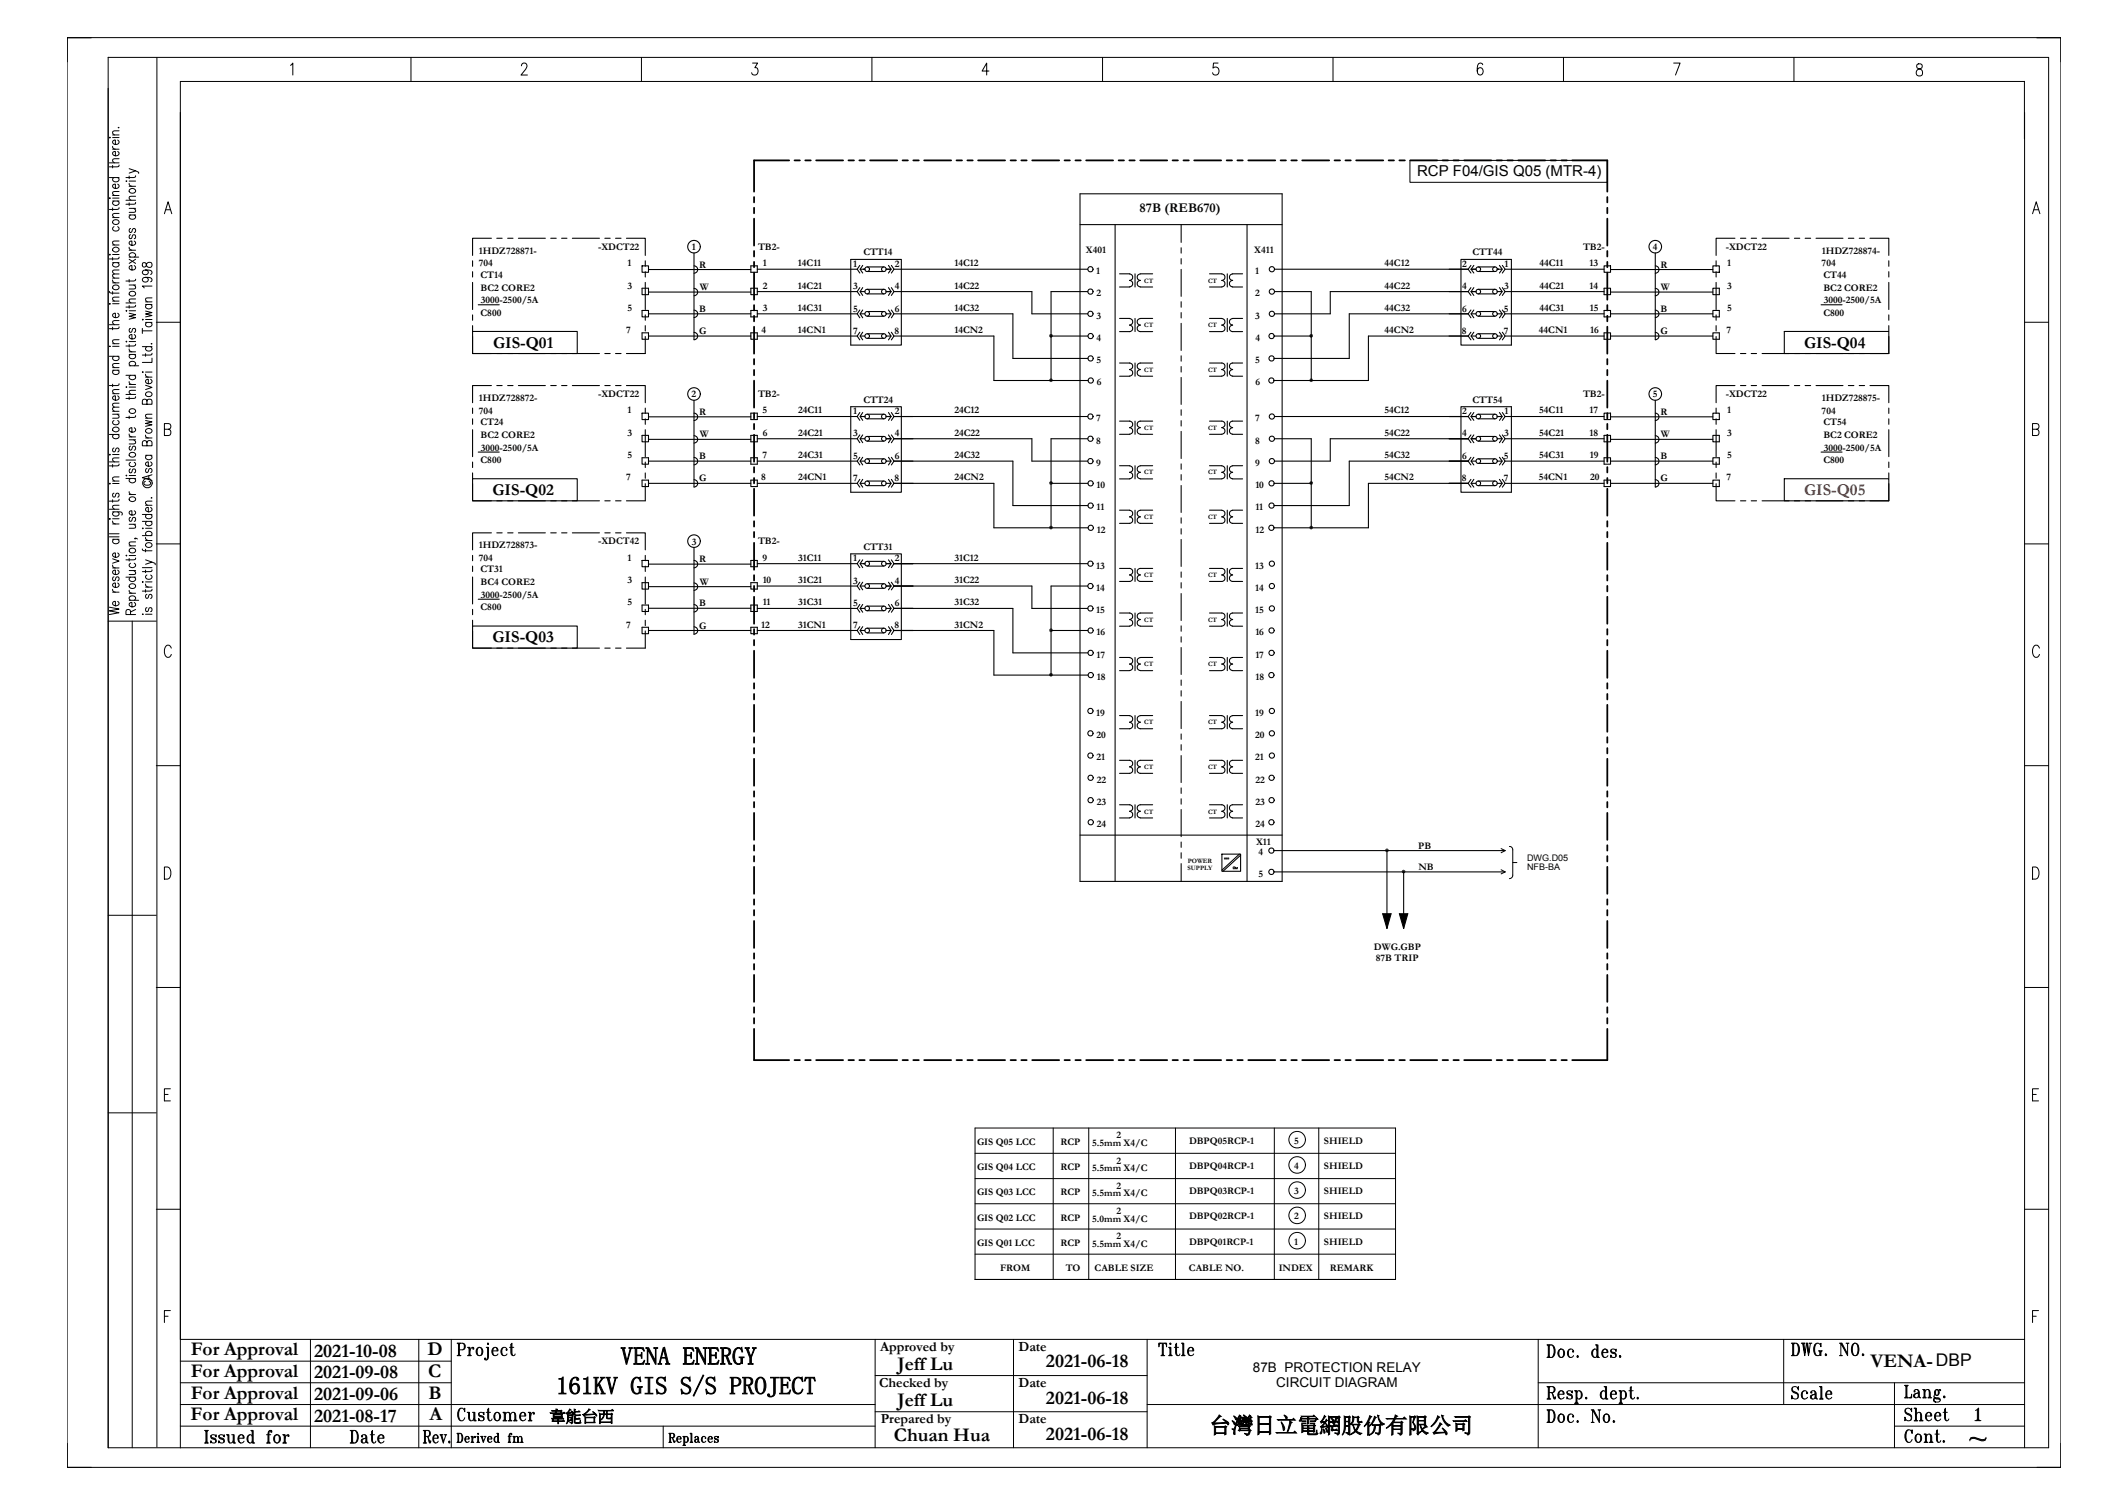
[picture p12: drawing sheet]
<svg xmlns="http://www.w3.org/2000/svg" width="297mm" height="210mm" viewBox="0 0 297 210" stroke-linecap="round" stroke-linejoin="round" font-family="sans-serif">
<defs><g id="words">
<g font-size="3.5">
<text x="86.6" y="190.4">VENA ENERGY</text>
<text x="77.6" y="194.5">161KV GIS S/S PROJECT</text>
</g>
<text font-size="3.1" x="168.8" y="200">台灣日立電網股份有限公司</text>
<g font-size="2.7">
<text x="26.6" y="189.1">For Approval</text>
<text x="43.8" y="189.3">2021-10-08</text>
<text x="59.7" y="189.1">D</text>
<text x="125.2" y="191.1">Jeff Lu</text>
<text x="146" y="190.8">2021-06-18</text>
<text x="261.1" y="190.7">VENA- DBP</text>
<text x="26.6" y="195.2">For Approval</text>
<text x="26.6" y="192.2">For Approval</text>
<text x="43.8" y="195.4">2021-09-06</text>
<text x="43.8" y="192.3">2021-09-08</text>
<text x="59.8" y="192.1">C</text>
<text x="59.8" y="195.2">B</text>
<text x="125.2" y="196.2">Jeff Lu</text>
<text x="146" y="195.9">2021-06-18</text>
<text x="26.6" y="198.2">For Approval</text>
<text x="43.8" y="198.4">2021-08-17</text>
<text x="59.9" y="198.2">A</text>
<text x="124.8" y="201.1">Chuan Hua</text>
<text x="146" y="200.9">2021-06-18</text>
</g>
<g font-size="2.3">
<text x="68.8" y="48.5">GIS-Q01</text>
<text x="251.8" y="48.5">GIS-Q04</text>
<text x="68.7" y="69">GIS-Q02</text>
<text x="68.7" y="89.6">GIS-Q03</text>
</g>
<text font-size="2.3" fill="#f00" x="251.8" y="69">GIS-Q05</text>
<text font-size="2.2" x="76.7" y="198.3">韋能台西</text>
<text font-size="2.1" x="197.8" y="24.6">RCP F04/GIS Q05 (MTR-4)</text>
<g font-size="1.9">
<text x="159" y="29.6">87B (REB670)</text>
<text x="122.8" y="188.5">Approved by</text>
<text x="142.2" y="188.5">Date</text>
<text x="174.9" y="191.4">87B PROTECTION RELAY</text>
<text x="122.7" y="193.5">Checked by</text>
<text x="142.2" y="193.5">Date</text>
<text x="178.1" y="193.5">CIRCUIT DIAGRAM</text>
<text x="122.9" y="198.6">Prepared by</text>
<text x="142.2" y="198.6">Date</text>
</g>
<g font-size="1.4">
<text x="66.8" y="35.4">1HDZ728871-</text>
<text x="83.5" y="34.9">-XDCT22</text>
<text x="96.6" y="34.9">1</text>
<text x="105.8" y="34.9">TB2-</text>
<text x="120.5" y="35.6">CTT14</text>
<text x="151.6" y="35.2">X401</text>
<text x="175" y="35.2">X411</text>
<text x="205.5" y="35.6">CTT44</text>
<text x="221" y="34.9">TB2-</text>
<text x="230.7" y="34.9">4</text>
<text x="240.9" y="34.9">-XDCT22</text>
<text x="254.3" y="35.4">1HDZ728874-</text>
<text x="66.8" y="37.2">704</text>
<text x="67.1" y="38.8">CT14</text>
<text x="67.1" y="40.6">BC2 CORE2</text>
<text x="87.6" y="37.1">1</text>
<text x="87.6" y="40.3">3</text>
<text x="97.6" y="37.4">R</text>
<text x="97.7" y="40.5">W</text>
<text x="106.4" y="37.1">1</text>
<text x="106.5" y="40.3">2</text>
<text x="111.4" y="37.1">14C11</text>
<text x="111.4" y="40.3">14C21</text>
<text x="119.1" y="37.2">1</text>
<text x="119.1" y="40.4">3</text>
<text x="124.9" y="40.4">4</text>
<text x="124.9" y="37.2">2</text>
<text x="133.2" y="37.1">14C12</text>
<text x="133.2" y="40.3">14C22</text>
<text x="153" y="38.2">1</text>
<text x="153" y="41.3">2</text>
<text x="175.2" y="38.2">1</text>
<text x="175.2" y="41.3">2</text>
<text x="193.2" y="37.1">44C12</text>
<text x="193.2" y="40.3">44C22</text>
<text x="204.1" y="40.4">4</text>
<text x="204.1" y="37.2">2</text>
<text x="209.9" y="40.4">3</text>
<text x="210" y="37.2">1</text>
<text x="214.8" y="37.1">44C11</text>
<text x="214.8" y="40.3">44C21</text>
<text x="221.8" y="40.3">14</text>
<text x="221.8" y="37.1">13</text>
<text x="231.8" y="37.4">R</text>
<text x="231.8" y="40.5">W</text>
<text x="241" y="37.1">1</text>
<text x="241.1" y="40.3">3</text>
<text x="254.2" y="37.2">704</text>
<text x="254.5" y="38.8">CT44</text>
<text x="254.5" y="40.6">BC2 CORE2</text>
<text x="67.1" y="44.1">C800</text>
<text x="67.1" y="42.3">3000-2500/5A</text>
<text x="87.4" y="46.5">7</text>
<text x="87.6" y="43.4">5</text>
<text x="97.6" y="46.6">G</text>
<text x="97.6" y="43.5">B</text>
<text x="106.3" y="46.5">4</text>
<text x="106.5" y="43.4">3</text>
<text x="111.4" y="43.4">14C31</text>
<text x="111.4" y="46.5">14CN1</text>
<text x="119.1" y="46.6">7</text>
<text x="119.1" y="43.5">5</text>
<text x="124.9" y="46.6">8</text>
<text x="124.9" y="43.5">6</text>
<text x="133.2" y="43.4">14C32</text>
<text x="133.2" y="46.5">14CN2</text>
<text x="153" y="44.5">3</text>
<text x="153.1" y="47.6">4</text>
<text x="175.2" y="44.5">3</text>
<text x="175.2" y="47.6">4</text>
<text x="193.2" y="43.4">44C32</text>
<text x="193.2" y="46.5">44CN2</text>
<text x="204" y="46.6">8</text>
<text x="204.1" y="43.5">6</text>
<text x="209.9" y="46.6">7</text>
<text x="209.9" y="43.5">5</text>
<text x="214.8" y="46.5">44CN1</text>
<text x="214.8" y="43.4">44C31</text>
<text x="221.9" y="43.4">15</text>
<text x="221.9" y="46.5">16</text>
<text x="231.8" y="46.6">G</text>
<text x="231.8" y="43.5">B</text>
<text x="241" y="46.5">7</text>
<text x="241.1" y="43.4">5</text>
<text x="254.5" y="44.1">C800</text>
<text x="254.5" y="42.3">3000-2500/5A</text>
<text x="153" y="50.7">5</text>
<text x="153.1" y="53.8">6</text>
<text x="175.2" y="50.7">5</text>
<text x="175.2" y="53.8">6</text>
<text x="66.8" y="57.7">704</text>
<text x="66.8" y="56">1HDZ728872-</text>
<text x="67.1" y="59.3">CT24</text>
<text x="83.5" y="55.4">-XDCT22</text>
<text x="87.6" y="57.7">1</text>
<text x="96.5" y="55.4">2</text>
<text x="97.6" y="57.9">R</text>
<text x="105.8" y="55.4">TB2-</text>
<text x="106.4" y="57.7">5</text>
<text x="111.4" y="57.7">24C11</text>
<text x="119.1" y="57.8">1</text>
<text x="120.5" y="56.2">CTT24</text>
<text x="124.9" y="57.8">2</text>
<text x="133.2" y="57.7">24C12</text>
<text x="153" y="58.8">7</text>
<text x="175.2" y="58.8">7</text>
<text x="193.2" y="57.7">54C12</text>
<text x="204.1" y="57.8">2</text>
<text x="205.5" y="56.2">CTT54</text>
<text x="210" y="57.8">1</text>
<text x="214.8" y="57.7">54C11</text>
<text x="221" y="55.4">TB2-</text>
<text x="221.8" y="57.7">17</text>
<text x="230.7" y="55.4">5</text>
<text x="231.8" y="57.9">R</text>
<text x="240.9" y="55.4">-XDCT22</text>
<text x="241" y="57.7">1</text>
<text x="254.2" y="57.7">704</text>
<text x="254.3" y="56">1HDZ728875-</text>
<text x="254.5" y="59.3">CT54</text>
<text x="67.1" y="64.6">C800</text>
<text x="67.1" y="61.1">BC2 CORE2</text>
<text x="67.1" y="62.9">3000-2500/5A</text>
<text x="87.6" y="63.9">5</text>
<text x="87.6" y="60.8">3</text>
<text x="97.6" y="64.1">B</text>
<text x="97.7" y="61">W</text>
<text x="106.4" y="63.9">7</text>
<text x="106.4" y="60.8">6</text>
<text x="111.4" y="63.9">24C31</text>
<text x="111.4" y="60.8">24C21</text>
<text x="119.1" y="64">5</text>
<text x="119.1" y="60.9">3</text>
<text x="124.9" y="64">6</text>
<text x="124.9" y="60.9">4</text>
<text x="133.2" y="63.9">24C32</text>
<text x="133.2" y="60.8">24C22</text>
<text x="153" y="61.9">8</text>
<text x="153" y="65">9</text>
<text x="175.2" y="61.9">8</text>
<text x="175.2" y="65">9</text>
<text x="193.2" y="63.9">54C32</text>
<text x="193.2" y="60.8">54C22</text>
<text x="204.1" y="64">6</text>
<text x="204.1" y="60.9">4</text>
<text x="209.9" y="64">5</text>
<text x="209.9" y="60.9">3</text>
<text x="214.8" y="63.9">54C31</text>
<text x="214.8" y="60.8">54C21</text>
<text x="221.8" y="60.8">18</text>
<text x="221.9" y="63.9">19</text>
<text x="231.8" y="64.1">B</text>
<text x="231.8" y="61">W</text>
<text x="241.1" y="60.8">3</text>
<text x="241.1" y="63.9">5</text>
<text x="254.5" y="64.6">C800</text>
<text x="254.5" y="61.1">BC2 CORE2</text>
<text x="254.5" y="62.9">3000-2500/5A</text>
<text x="87.4" y="67">7</text>
<text x="97.6" y="67.2">G</text>
<text x="106.2" y="67">8</text>
<text x="111.4" y="67">24CN1</text>
<text x="119.1" y="67.1">7</text>
<text x="124.9" y="67.1">8</text>
<text x="133.2" y="67">24CN2</text>
<text x="153.1" y="68.1">10</text>
<text x="153.1" y="71.2">11</text>
<text x="175.2" y="71.2">11</text>
<text x="175.2" y="68.1">10</text>
<text x="193.2" y="67">54CN2</text>
<text x="204" y="67.1">8</text>
<text x="209.9" y="67.1">7</text>
<text x="214.8" y="67">54CN1</text>
<text x="221.9" y="67">20</text>
<text x="231.8" y="67.2">G</text>
<text x="241" y="67">7</text>
<text x="66.8" y="76.5">1HDZ728873-</text>
<text x="83.5" y="76">-XDCT42</text>
<text x="96.5" y="76">3</text>
<text x="105.8" y="76">TB2-</text>
<text x="120.5" y="76.7">CTT31</text>
<text x="153.1" y="74.3">12</text>
<text x="175.2" y="74.3">12</text>
<text x="66.8" y="78.3">704</text>
<text x="67.1" y="79.9">CT31</text>
<text x="67.1" y="81.7">BC4 CORE2</text>
<text x="67.1" y="83.4">3000-2500/5A</text>
<text x="87.6" y="78.2">1</text>
<text x="87.6" y="81.3">3</text>
<text x="97.6" y="78.4">R</text>
<text x="97.7" y="81.6">W</text>
<text x="106.4" y="78.2">9</text>
<text x="106.4" y="81.3">10</text>
<text x="111.4" y="78.2">31C11</text>
<text x="111.4" y="81.3">31C21</text>
<text x="119.1" y="78.3">1</text>
<text x="119.1" y="81.5">3</text>
<text x="124.9" y="81.5">4</text>
<text x="124.9" y="78.3">2</text>
<text x="133.2" y="78.2">31C12</text>
<text x="133.2" y="81.3">31C22</text>
<text x="153" y="82.5">14</text>
<text x="153" y="79.3">13</text>
<text x="175.2" y="82.5">14</text>
<text x="175.2" y="79.3">13</text>
<text x="67.1" y="85.2">C800</text>
<text x="87.4" y="87.6">7</text>
<text x="87.6" y="84.5">5</text>
<text x="97.6" y="87.7">G</text>
<text x="97.6" y="84.6">B</text>
<text x="106.3" y="87.6">12</text>
<text x="106.4" y="84.5">11</text>
<text x="111.4" y="87.6">31CN1</text>
<text x="111.4" y="84.5">31C31</text>
<text x="119.1" y="87.7">7</text>
<text x="119.1" y="84.6">5</text>
<text x="124.9" y="87.7">8</text>
<text x="124.9" y="84.6">6</text>
<text x="133.2" y="84.5">31C32</text>
<text x="133.2" y="87.6">31CN2</text>
<text x="153" y="85.6">15</text>
<text x="153.1" y="88.7">16</text>
<text x="175.2" y="85.6">15</text>
<text x="175.2" y="88.7">16</text>
<text x="153.1" y="91.8">17</text>
<text x="153.1" y="94.9">18</text>
<text x="175.2" y="91.8">17</text>
<text x="175.2" y="94.9">18</text>
<text x="153" y="99.9">19</text>
<text x="175.2" y="99.9">19</text>
<text x="153" y="103">20</text>
<text x="153" y="106.1">21</text>
<text x="175.2" y="106.1">21</text>
<text x="175.2" y="103">20</text>
<text x="153.1" y="112.3">23</text>
<text x="153.1" y="109.2">22</text>
<text x="175.2" y="112.3">23</text>
<text x="175.2" y="109.2">22</text>
<text x="153.1" y="115.4">24</text>
<text x="175.2" y="115.4">24</text>
<text x="175.3" y="117.9">X11</text>
<text x="175.7" y="119.3">4</text>
<text x="197.9" y="118.4">PB</text>
<text x="175.6" y="122.3">5</text>
<text x="198" y="121.4">NB</text>
<text x="191.8" y="132.5">DWG.GBP</text>
<text x="192" y="134.1">87B TRIP</text>
<text x="136.4" y="159.8">GIS Q05 LCC</text>
<text x="148" y="159.8">RCP</text>
<text x="152.4" y="159.9">5.5mm X4/C</text>
<text x="155.8" y="158.9">2</text>
<text x="166" y="159.6">DBPQ05RCP-1</text>
<text x="180.6" y="159.6">5</text>
<text x="184.8" y="159.6">SHIELD</text>
<text x="136.4" y="166.8">GIS Q03 LCC</text>
<text x="136.4" y="163.3">GIS Q04 LCC</text>
<text x="148" y="166.8">RCP</text>
<text x="148" y="163.3">RCP</text>
<text x="152.4" y="166.9">5.5mm X4/C</text>
<text x="152.4" y="163.4">5.5mm X4/C</text>
<text x="155.8" y="165.9">2</text>
<text x="155.8" y="162.4">2</text>
<text x="166" y="166.6">DBPQ03RCP-1</text>
<text x="166" y="163.1">DBPQ04RCP-1</text>
<text x="180.6" y="163.1">4</text>
<text x="180.6" y="166.6">3</text>
<text x="184.8" y="166.6">SHIELD</text>
<text x="184.8" y="163.1">SHIELD</text>
<text x="136.4" y="170.3">GIS Q02 LCC</text>
<text x="136.4" y="173.8">GIS Q01 LCC</text>
<text x="148" y="173.8">RCP</text>
<text x="148" y="170.3">RCP</text>
<text x="152.4" y="174">5.5mm X4/C</text>
<text x="152.4" y="170.4">5.0mm X4/C</text>
<text x="155.8" y="172.9">2</text>
<text x="155.8" y="169.4">2</text>
<text x="166" y="170.1">DBPQ02RCP-1</text>
<text x="166" y="173.7">DBPQ01RCP-1</text>
<text x="180.6" y="173.7">1</text>
<text x="180.6" y="170.1">2</text>
<text x="184.8" y="170.1">SHIELD</text>
<text x="184.8" y="173.7">SHIELD</text>
<text x="139.6" y="177.4">FROM</text>
<text x="148.7" y="177.4">TO</text>
<text x="152.8" y="177.4">CABLE SIZE</text>
<text x="165.9" y="177.3">CABLE NO.</text>
<text x="178.5" y="177.4">INDEX</text>
<text x="185.6" y="177.4">REMARK</text>
</g>
<g font-size="1.3">
<text x="213.1" y="120.2">DWG.D05</text>
<text x="213.1" y="121.4">NFB-BA</text>
</g>
<g font-size=".9">
<text x="159.7" y="39.4">CT</text>
<text x="168.6" y="39.4">CT</text>
<text x="159.7" y="45.7">CT</text>
<text x="168.6" y="45.7">CT</text>
<text x="159.7" y="51.9">CT</text>
<text x="168.6" y="51.9">CT</text>
<text x="159.7" y="60">CT</text>
<text x="168.6" y="60">CT</text>
<text x="159.7" y="66.2">CT</text>
<text x="168.6" y="66.2">CT</text>
<text x="159.7" y="72.4">CT</text>
<text x="168.6" y="72.4">CT</text>
<text x="159.7" y="80.5">CT</text>
<text x="168.6" y="80.5">CT</text>
<text x="159.7" y="86.8">CT</text>
<text x="168.6" y="86.8">CT</text>
<text x="159.7" y="93">CT</text>
<text x="168.6" y="93">CT</text>
<text x="159.7" y="101.1">CT</text>
<text x="168.6" y="101.1">CT</text>
<text x="159.7" y="107.3">CT</text>
<text x="168.6" y="107.3">CT</text>
<text x="159.7" y="113.5">CT</text>
<text x="168.6" y="113.5">CT</text>
<text x="165.7" y="121.3">SUPPLY</text>
<text x="165.8" y="120.4">POWER</text>
</g>
</g></defs>
<g fill="none" stroke="#000" stroke-width=".14">
<path d="M9.4 5.3h278.2v199.5h-278.2zM12.7 5.3h-3.3v3.3M15.1 8v194h270.8v-194h-270.8M15.3 19.1v.1zM15.7 19.2h.9M15.7 18.8h.9M16.4 19.5a.31 .31 0 0 1 .2 .3 .31 .31 0 0 1-.2 .3l-.2 .1a.36 .36 0 0 1-.4-.1 .36 .36 0 0 1 0-.5l.3-.1v.7M16.6 17.8h-.1M16.6 18.3h-.8l-.1 .3 .3 .2M21.9 8v193.9M40.5 9.1l.4-.3v1.7M57.4 8v3.4"/>
<path d="M72.8 9.2v-.2l.2-.2h.3l.2 .2a.62 .62 0 0 1-.1 .7l-.7 .8h.9M89.5 8v3.4M105 8.8h.7l-.3 .6a.52 .52 0 0 1 .4 .6 .52 .52 0 0 1-.6 .5l-.2-.1-.1-.3M121.7 8v3.4M138 9.9h-.9l.6-1.1v1.7M153.9 8v3.4M170 8.8h-.6l-.1 .7a.52 .52 0 0 1 .7 .1 .52 .52 0 0 1 0 .7 .52 .52 0 0 1-.7 0l-.1-.2M186 8v3.4M206.9 9v-.1l-.3-.1a.91 .91 0 0 0-.4 1.1v.3a.38 .38 0 0 0 .4 .3 .38 .38 0 0 0 .3-.3 .48 .48 0 0 0 0-.5 .48 .48 0 0 0-.5-.2l-.2 .4M218.2 8v3.4M233.6 8.8h.9l-.7 1.7M250.4 8v3.4"/>
<path d="M267.6 9a.37 .37 0 0 0 .1 .5 .56 .56 0 0 1 .6 .4 .56 .56 0 0 1-.3 .7 .49 .49 0 0 1-.6-.4 .49 .49 0 0 1 .4-.6l.3-.1a.37 .37 0 0 0 .1-.5l-.2-.1zM282.5 11.3l.1 190.7M282.6 11.4h-257.4v190.6M284.3 5.3h3.3v3.3M15.3 35.5h.1zM15.3 24.8h1.3M15.3 22.7h1.3M15.3 27.6v.1zM15.7 23.1v.3M15.7 29v.4M15.7 35.9v.4M15.7 36.6h.9"/>
<path d="M15.7 35.5h.9M15.7 28h.9M15.7 27.6h.9M15.7 39.1a.36 .36 0 0 0 .4 .4M15.7 20.4a.36 .36 0 0 0 .4 .4M15.7 39.5h.9M15.7 38.8h.9M15.7 34.2h.9M15.7 30.4h.9M15.7 27.3h.9M15.7 20.8h.9M15.8 39.9a.43 .43 0 0 1 .5-.1 .43 .43 0 0 1 .3 .5 .43 .43 0 0 1-.6 .1 .43 .43 0 0 1-.2-.5z"/>
<path d="M15.8 34.7a.42 .42 0 0 1 .5-.2 .42 .42 0 0 1 .3 .5 .42 .42 0 0 1-.6 .2 .42 .42 0 0 1-.2-.5zM15.8 30.8a.43 .43 0 0 1 .5-.2 .43 .43 0 0 1 .3 .6 .43 .43 0 0 1-.6 .1 .43 .43 0 0 1-.2-.5zM15.9 36.6a.29 .29 0 0 0-.2 .3 .29 .29 0 0 0 .2 .3 .41 .41 0 0 0 .5 0 .41 .41 0 0 0 .2-.4l-.2-.2M15.9 31.6a.31 .31 0 0 0-.2 .3 .31 .31 0 0 0 .2 .3h.2a.36 .36 0 0 0 .4-.1 .36 .36 0 0 0 .1-.4l-.2-.1M15.9 28l-.1 .2a.44 .44 0 0 0 .3 .5 .44 .44 0 0 0 .5-.3v-.2l-.2-.2M15.9 24.8a.29 .29 0 0 0-.2 .3 .29 .29 0 0 0 .2 .2l.2 .1a.36 .36 0 0 0 .4-.1 .36 .36 0 0 0 .1-.4l-.2-.1M16.4 25.7a.29 .29 0 0 1 .2 .3 .29 .29 0 0 1-.2 .3h-.2a.36 .36 0 0 1-.4-.1 .36 .36 0 0 1 0-.4l.3-.1v.6M16.4 21.1a.29 .29 0 0 1 .2 .3 .29 .29 0 0 1-.2 .3h-.2a.36 .36 0 0 1-.4-.1 .36 .36 0 0 1 0-.4l.3-.1v.6M16.6 35.9v.2h-.2h-1.1M16.6 29v.2h-.2h-1.1M16.6 23v.2l-.2 .1h-1.1M16.6 38.2l-.8 .1-.1 .2 .3 .3"/>
<path d="M16.6 37.7h-.8l-.1 .3 .3 .2M16.6 33.6l-.8 .1-.1 .2 .3 .3M16.6 29.8h-.8l-.1 .3 .3 .3M16.6 26.7l-.8 .1-.1 .2 .3 .3M16.6 22.1l-.8 .1-.1 .3 .3 .2M17.6 25.3h.1zM17.6 27.9h1.3M18 23.5l.9 .3-.9 .4M18 24.6v.3M18 28.3v.4M18 39v.4M18 39.8h.9"/>
<path d="M18 35.9h1.4M18 30h.9M18 29.1h.9M18 25.3h.9M18 36.2l.9 .6M18 34.9h.9M18 26h.9M18 34.5a.39 .39 0 0 0 .4 .4M18 25.6a.36 .36 0 0 0 .4 .4M18.1 26.5a.42 .42 0 0 1 .5-.2 .42 .42 0 0 1 .3 .5 .42 .42 0 0 1-.6 .2 .42 .42 0 0 1-.2-.5zM18.2 35.9l-.1-.1a.44 .44 0 0 1 .3-.6 .44 .44 0 0 1 .5 .3v.2l-.2 .2M18.2 32.8a.29 .29 0 0 0-.2 .2 .29 .29 0 0 0 .2 .3h.1l.2-.5h.2a.29 .29 0 0 1 .2 .2 .29 .29 0 0 1-.2 .3"/>
<path d="M18.2 31.9a.31 .31 0 0 0-.2 .3 .31 .31 0 0 0 .2 .3l.2-.2 .1-.4h.2a.31 .31 0 0 1 .2 .3 .31 .31 0 0 1-.2 .3M18.2 30l-.1 .1a.44 .44 0 0 0 .3 .5 .44 .44 0 0 0 .5-.2v-.2l-.2-.2M18.7 39.8l.2 .2v.3h-.9M18.7 29.1l.2 .2v.3h-.9M18.7 37.1a.31 .31 0 0 1 .2 .2 .31 .31 0 0 1-.2 .3l-.2 .1a.36 .36 0 0 1-.4-.1 .36 .36 0 0 1 0-.4l.3-.1v.6M18.7 33.6l.2 .1a.44 .44 0 0 1-.3 .6 .44 .44 0 0 1-.6-.3l.2-.3 .2-.1v.6M18.9 39v.1l-.2 .1h-1.1M18.9 28.2v.3h-.2h-1.1M18.9 24.5v.2l-.2 .1h-1.1M18.9 23.8l.5 .2v.2M18.9 36.2l-.9 .6M18.9 27.4h-.8l-.1 .3 .3 .2"/>
<path d="M19.9 36.7a.34 .34 0 0 0 0 .4 .34 .34 0 0 0 .3 .2l.1-.1a.54 .54 0 0 1 .3-.5 .54 .54 0 0 1 .5 0 .43 .43 0 0 1-.3 .6 .43 .43 0 0 1-.4-.5l-.2-.2zM20.3 38.7a.35 .35 0 0 1 .4 .4 .39 .39 0 0 1-.6 .3 .39 .39 0 0 1 0-.7h.2a.63 .63 0 0 1 .9 .4l-.2 .2M20.3 37.7a.35 .35 0 0 1 .4 .3 .39 .39 0 0 1-.6 .4 .39 .39 0 0 1 0-.7h.2a.63 .63 0 0 1 .9 .4l-.2 .2M21.2 39.9h-1.3l.2 .3M22.9 29.8l.6-1.6 .5 1.6M23.1 29.3h.7M196.8 22.4h27.5v3h-27.5zM283.7 29.8l.5-1.6 .5 1.6M283.9 29.3h.6M15.3 48.3h.1zM15.3 42.4h.1zM15.3 40.6v.2l.2 .1h1.1"/>
<path d="M15.3 49.7h1.3M15.3 45.3h1.3M15.7 40.7v.4M15.7 45.7v.3M15.7 53.6v.3M15.7 57.8h.9M15.7 51.7h.9M15.7 48.3h.9M15.7 42.4h.9M15.7 57.4h.9M15.7 54.9h.9M15.7 51.3h.9"/>
<path d="M15.7 48h.9M15.7 42h.9M15.8 59.7a.43 .43 0 0 1 .5-.1 .43 .43 0 0 1 .3 .5 .43 .43 0 0 1-.6 .2 .43 .43 0 0 1-.2-.6zM15.9 58.7a.29 .29 0 0 0-.2 .3 .29 .29 0 0 0 .2 .2l.2 .1a.36 .36 0 0 0 .4-.1 .36 .36 0 0 0 .1-.4l-.2-.1M15.9 51.7a.29 .29 0 0 0-.2 .2 .29 .29 0 0 0 .2 .3l.2 .1a.36 .36 0 0 0 .4-.1 .36 .36 0 0 0 .1-.5h-.2M15.9 49.7a.29 .29 0 0 0-.2 .3 .29 .29 0 0 0 .2 .3h.2a.36 .36 0 0 0 .4-.1 .36 .36 0 0 0 .1-.4l-.2-.1M16.4 57.8l.2 .3v.2l-.9 .1M16.4 55.2a.29 .29 0 0 1 .2 .3 .29 .29 0 0 1-.2 .3 .41 .41 0 0 1-.5 0 .41 .41 0 0 1-.1-.5l.3-.1v.7M16.4 43.7a.31 .31 0 0 1 .2 .3 .31 .31 0 0 1-.2 .3h-.2a.36 .36 0 0 1-.4-.1 .36 .36 0 0 1 0-.4l.3-.1v.6M16.6 53.5v.3h-.2h-1.1M16.6 45.6v.2l-.2 .1h-1.1M16.6 56.8l-.8 .1-.1 .2 .3 .3"/>
<path d="M16.6 56.3h-.8l-.1 .3 .3 .2M16.6 54.4h-.8l-.1 .3 .3 .2M16.6 50.7l-.8 .1-.1 .2 .3 .3M16.6 47.4h-.8l-.1 .3 .3 .3M16.6 44.7l-.8 .1-.1 .3 .3 .2M16.6 41.5h-.8l-.1 .3 .3 .2M17.6 52.4h1.3M17.6 55h1.3M17.6 42.3h1.3M17.6 53.9v.2zM17.6 47.6v.1zM17.6 43.3v.1z"/>
<path d="M18 43.7l.9 .2-.9 .2 .9 .2-.9 .2M18 42.6v.4M18 48.1v.3M18 55.4v.3M18 58.1v.3M18 54h.9M18 51h1.4M18 49.5h.9M18 47.7h.9M18 43.4h.9M18 53.6h.9M18 49.1h.9"/>
<path d="M18 53.2a.36 .36 0 0 0 .4 .4M18 48.7a.36 .36 0 0 0 .4 .4M18.1 57.2a.43 .43 0 0 1 .5-.2 .43 .43 0 0 1 .3 .5 .43 .43 0 0 1-.6 .2 .43 .43 0 0 1-.2-.5zM18.1 40.8a.43 .43 0 0 1 .5-.2 .43 .43 0 0 1 .3 .6 .43 .43 0 0 1-.6 .1 .43 .43 0 0 1-.2-.5zM18.2 52.4a.29 .29 0 0 0-.2 .2 .29 .29 0 0 0 .2 .3 .41 .41 0 0 0 .5 0 .41 .41 0 0 0 .2-.4l-.2-.1M18.2 51a.31 .31 0 0 1-.2-.2 .31 .31 0 0 1 .2-.3l.2-.1a.36 .36 0 0 1 .4 .1 .36 .36 0 0 1 .1 .4l-.2 .1M18.2 49.5a.29 .29 0 0 0-.2 .2 .29 .29 0 0 0 .2 .3l.2 .1a.36 .36 0 0 0 .4-.1 .36 .36 0 0 0 .1-.5h-.2M18.2 45.8a.32 .32 0 0 0-.1 .5h.2l.2-.4 .2-.1a.32 .32 0 0 1 .2 .5l-.2 .1M18.7 59.7a.31 .31 0 0 1 .2 .3 .31 .31 0 0 1-.2 .3h-.2a.36 .36 0 0 1-.4-.1 .36 .36 0 0 1 0-.4l.3-.1v.6M18.7 46.7a.31 .31 0 0 1 .2 .3 .31 .31 0 0 1-.2 .3h-.2a.36 .36 0 0 1-.4-.1 .36 .36 0 0 1 0-.4l.3-.1v.6M18.9 58v.2h-.2h-1.1M18.9 55.3v.3h-.2h-1.1"/>
<path d="M18.9 48v.2l-.2 .1h-1.1M18.9 42.6v.2h-.2h-1.1M18.9 54.5h-.8l-.1 .3 .3 .2M18.9 41.7l-.8 .1-.1 .2 .3 .3M19.9 44.6h.1zM19.9 48.4h1.3M19.9 46.2h1.3M19.9 45.8v.7M19.9 51.9v.1zM20.3 58.7l.9 .2-.9 .2 .9 .2-.9 .2M20.3 53.8l.9 .3-.9 .3M20.3 43.4l.9 .2-.9 .2 .9 .2-.9 .2"/>
<path d="M20.3 49.4v.3M20.3 51.9h.9M20.3 45h.9M20.3 44.6h.9M20.3 42.5h.9M20.3 58.4h.9M20.3 52.6h.9M20.3 42.1h.9M20.3 52.2a.36 .36 0 0 0 .4 .4M20.4 59.9a.43 .43 0 0 1 .5-.1 .43 .43 0 0 1 .2 .5 .43 .43 0 0 1-.5 .2 .43 .43 0 0 1-.2-.6zM20.4 54.8a.43 .43 0 0 1 .5-.1 .43 .43 0 0 1 .2 .5 .43 .43 0 0 1-.5 .2 .43 .43 0 0 1-.2-.6zM20.5 56l.1-.3h.5l.1 .3v.4h-1.3v-.4a.33 .33 0 0 1 .3-.3 .33 .33 0 0 1 .3 .3v.4"/>
<path d="M20.5 48.4a.31 .31 0 0 0-.2 .3 .31 .31 0 0 0 .2 .2l.2 .1a.36 .36 0 0 0 .4-.1 .36 .36 0 0 0 0-.4l-.1-.1M20.5 45a.31 .31 0 0 0-.2 .3 .31 .31 0 0 0 .2 .3h.2a.36 .36 0 0 0 .4-.1 .36 .36 0 0 0 0-.4l-.1-.1M20.5 42.5a.29 .29 0 0 0-.2 .3 .29 .29 0 0 0 .2 .2 .41 .41 0 0 0 .5 .1 .41 .41 0 0 0 .1-.5l-.1-.1M21 52.9a.31 .31 0 0 1 .2 .3 .31 .31 0 0 1-.2 .3h-.2a.36 .36 0 0 1-.4-.1 .36 .36 0 0 1 0-.4l.3-.1v.6M21.1 47.9v.1M21.2 50v.6h-1.3M21.2 49.3l-.1 .2h-.1h-1.1M21.2 57.8h-.8l-.1 .3 .3 .3M21.2 41.6h-.8l-.1 .3 .3 .2M21.8 45h3.4M22.9 59.9h.6a.4 .4 0 0 0 .4-.4 .4 .4 0 0 0-.4-.4h-.6v1.7h.6a.45 .45 0 0 0 .4-.5 .45 .45 0 0 0-.4-.4M282.6 45h3.3"/>
<path d="M283.7 59.9h.6a.4 .4 0 0 0 .3-.4 .4 .4 0 0 0-.3-.4h-.6v1.7h.6a.45 .45 0 0 0 .3-.5 .45 .45 0 0 0-.3-.4M15.3 72.4h.1zM15.3 67.5h.1zM15.3 63.4h.1zM15.3 60.6h1.3M15.3 74.9h1.3M15.3 74.5h1.3M15.3 71.1h1.3M15.3 64.4h1.3M15.7 78l.9 .3-.9 .3M15.7 71.4l1.2 .1 .2 .1-.1 .3M15.7 75.3h.9"/>
<path d="M15.7 72.4h.9M15.7 64.8v.4M15.7 69.7v.4M15.7 67.5h.9M15.7 63.4h.9M15.7 78.8a.36 .36 0 0 0 .4 .4M15.7 72.7a.36 .36 0 0 0 .4 .4M15.7 79.2h.9M15.7 73.1h.9M15.7 67.1h.9M15.9 75.3a.31 .31 0 0 0-.2 .2 .31 .31 0 0 0 .2 .3l.2 .1a.36 .36 0 0 0 .4-.1 .36 .36 0 0 0 .1-.4l-.2-.1M15.9 71.4l-.1 .1a.44 .44 0 0 0 .3 .6 .44 .44 0 0 0 .5-.3v-.2l-.2-.2"/>
<path d="M15.9 68.8a.32 .32 0 0 0-.1 .5h.2l.2-.4 .2-.1a.32 .32 0 0 1 .2 .5l-.2 .1M15.9 62.5a.29 .29 0 0 0-.2 .3 .29 .29 0 0 0 .2 .3l.1-.1 .2-.4 .2-.1a.29 .29 0 0 1 .2 .3 .29 .29 0 0 1-.2 .3M15.9 60.6a.29 .29 0 0 0-.2 .3 .29 .29 0 0 0 .2 .3h.2a.36 .36 0 0 0 .4-.1 .36 .36 0 0 0 .1-.4l-.2-.1M16.4 79.5a.31 .31 0 0 1 .2 .3 .31 .31 0 0 1-.2 .3l-.2 .1a.36 .36 0 0 1-.4-.1 .36 .36 0 0 1 0-.4l.3-.2v.7M16.4 77.2l.2 .1a.44 .44 0 0 1-.3 .5 .44 .44 0 0 1-.6-.3l.1-.3h.3v.6M16.6 69.7v.2h-.2h-1.1M16.6 64.7v.3h-.2h-1.1M16.6 70.5h-.8l-.1 .3 .3 .3M16.6 66.5l-.8 .1-.1 .3 .3 .2M16.6 63.9h-.8l-.1 .3 .3 .2M17.6 66.8h1.3M17.6 64.2h1.3"/>
<path d="M17.6 77.5v.1zM17.6 66.3v.1zM18 79.6h.9M18 77.9v.4M18 77.5h.9M18 73.2h.9M18 66.4h.9M18 61.4h.9M18 76.2h.9M18 69h.9M18 61h.9M18 68.6a.36 .36 0 0 0 .4 .4"/>
<path d="M18 60.6a.36 .36 0 0 0 .4 .4M18.1 76.6a.43 .43 0 0 1 .5-.1 .43 .43 0 0 1 .3 .5 .43 .43 0 0 1-.6 .2 .43 .43 0 0 1-.2-.6zM18.1 69.5a.43 .43 0 0 1 .5-.2 .43 .43 0 0 1 .3 .5 .43 .43 0 0 1-.6 .2 .43 .43 0 0 1-.2-.5zM18.1 63.3a.43 .43 0 0 1 .5-.2 .43 .43 0 0 1 .3 .5 .43 .43 0 0 1-.6 .2 .43 .43 0 0 1-.2-.5zM18.2 78.6a.29 .29 0 0 0-.2 .3 .29 .29 0 0 0 .2 .2 .41 .41 0 0 0 .5 .1 .41 .41 0 0 0 .2-.5l-.2-.1M18.2 72.2a.32 .32 0 0 0-.1 .5h.2l.2-.5h.2a.32 .32 0 0 1 .2 .5h-.2M18.2 66.8l-.1 .1a.44 .44 0 0 0 .3 .5 .44 .44 0 0 0 .5-.3v-.1l-.2-.2M18.2 65.4a.32 .32 0 0 0-.1 .5h.2l.2-.4 .2-.1a.32 .32 0 0 1 .2 .5l-.2 .1M18.2 64.5a.29 .29 0 0 0-.2 .3 .29 .29 0 0 0 .2 .3h.2a.36 .36 0 0 0 .4-.1 .36 .36 0 0 0 .1-.4l-.2-.1M18.2 62.2a.31 .31 0 0 0-.2 .3 .31 .31 0 0 0 .2 .3h.1l.2-.5 .2-.1a.31 .31 0 0 1 .2 .3 .31 .31 0 0 1-.2 .3M18.7 79.6l.2 .3v.2l-.9 .1M18.7 73.2l.2 .2v.3h-.9"/>
<path d="M18.7 61.4l.2 .2v.3h-.9M18.7 71.3a.29 .29 0 0 1 .2 .3 .29 .29 0 0 1-.2 .2l-.2 .1a.36 .36 0 0 1-.4-.1 .36 .36 0 0 1 0-.4l.3-.1v.6M18.9 75.1v.1v-.1l.3 .1M18.9 77.9v.2h-.2h-1.1M18.9 75.6l-.8 .1-.1 .2 .3 .3M19.9 73.7h.1zM19.9 76.6v.2l.2 .1h1.1M19.9 72.7h1.3M19.9 71.8h1.3M19.9 79.2h1.3M19.9 74.7h1.3M20.3 67.2a.28 .28 0 0 0-.2 .3 .28 .28 0 0 0 .3 .2h.3a.28 .28 0 0 0 .3-.2 .28 .28 0 0 0-.2-.3"/>
<path d="M20.3 78.1l.9 .3-.9 .3M20.3 76.6v.4M20.3 79.5v.4M20.3 73.7h.9M20.3 63.5h.9M20.3 75.4h.9M20.3 70.5h.9M20.3 61.1h.9M20.3 75a.39 .39 0 0 0 .4 .4M20.3 60.7a.36 .36 0 0 0 .4 .4M20.4 75.9a.43 .43 0 0 1 .5-.2 .43 .43 0 0 1 .2 .5 .43 .43 0 0 1-.5 .2 .43 .43 0 0 1-.2-.5zM20.5 74.7a.29 .29 0 0 1-.2-.2 .29 .29 0 0 1 .2-.3l.2-.1a.36 .36 0 0 1 .4 .1 .36 .36 0 0 1 0 .5h-.1"/>
<path d="M20.5 72.7a.29 .29 0 0 0-.2 .3 .29 .29 0 0 0 .2 .3 .41 .41 0 0 0 .5 0 .41 .41 0 0 0 .1-.4l-.1-.2M20.5 71.8a.29 .29 0 0 0-.2 .3 .29 .29 0 0 0 .2 .2l.2 .1a.36 .36 0 0 0 .4-.1 .36 .36 0 0 0 0-.4l-.1-.1M20.5 65.4a.31 .31 0 0 0-.2 .3 .31 .31 0 0 0 .2 .2h.1l.2-.5h.2a.31 .31 0 0 1 .2 .3 .31 .31 0 0 1-.2 .2M20.5 63.5a.29 .29 0 0 0-.2 .3 .29 .29 0 0 0 .2 .3 .41 .41 0 0 0 .5 0 .41 .41 0 0 0 .1-.5l-.1-.1M20.5 61.7a.37 .37 0 0 1 .4-.2 .37 .37 0 0 1 .3 .2v.5h-1.3v-.6l.2-.1 .3 .1 .1 .6M20.8 66.4v.5M21 70.8a.29 .29 0 0 1 .2 .3 .29 .29 0 0 1-.2 .3 .41 .41 0 0 1-.5 0 .41 .41 0 0 1-.1-.5l.3-.1v.6M21 64.5a.29 .29 0 0 1 .2 .2 .29 .29 0 0 1-.2 .3 .41 .41 0 0 1-.5 0 .41 .41 0 0 1-.1-.4l.3-.1v.6M21.1 69.4l.1 .1h-.1M21.2 79.5l-.1 .2-.1 .1h-1.1M21.2 78.4l.5 .2v.2M21.2 66.2l-1.3 .5 1.3 .4"/>
<path d="M21.2 69.9l-.8 .1-.1 .2 .3 .3M21.8 75.9h3.4M282.6 75.9h3.3M15.1 86.7h6.7M15.3 84.7l1.3 .3-1.3 .2 1.3 .3-1.3 .3M15.7 82.2a.36 .36 0 0 0 .4 .4M15.7 82.6h.9M15.9 80.5a.29 .29 0 0 0-.2 .3 .29 .29 0 0 0 .2 .2l.2-.1 .1-.4h.2a.29 .29 0 0 1 .2 .3 .29 .29 0 0 1-.2 .2M16.4 83.9a.29 .29 0 0 1 .2 .3 .29 .29 0 0 1-.2 .3 .41 .41 0 0 1-.5 0 .41 .41 0 0 1-.1-.5l.3-.1v.6M16.4 81.3a.31 .31 0 0 1 .2 .3 .31 .31 0 0 1-.2 .3l-.2 .1a.36 .36 0 0 1-.4-.1 .36 .36 0 0 1 0-.4l.3-.2v.7M17.6 80.5h1.3M18 83.8h1.4"/>
<path d="M18 82.8h.9M18 82.4a.36 .36 0 0 0 .4 .4M18.1 81.6a.43 .43 0 0 1 .5-.2 .43 .43 0 0 1 .3 .6 .43 .43 0 0 1-.6 .1 .43 .43 0 0 1-.2-.5zM18.2 85.8v-.5a.33 .33 0 0 0-.3-.3 .33 .33 0 0 0-.3 .3v.5h1.3M18.2 83.8a.31 .31 0 0 1-.2-.3 .31 .31 0 0 1 .2-.3l.2-.1a.36 .36 0 0 1 .4 .1 .36 .36 0 0 1 .1 .5l-.2 .1M18.2 80.5l-.1 .1a.44 .44 0 0 0 .3 .6 .44 .44 0 0 0 .5-.3v-.2l-.2-.2M18.5 86.7v115.3M18.7 84.1a.29 .29 0 0 1 .2 .2 .29 .29 0 0 1-.2 .3 .41 .41 0 0 1-.5 0 .41 .41 0 0 1-.1-.4l.3-.1v.6M18.9 85l-.7 .4M19.9 81.2h.1zM19.9 85.6v.2zM20.3 85.7h.9"/>
<path d="M20.3 82.3v.3M20.3 81.2h.9M20.3 81.9h.9M20.3 81.5a.39 .39 0 0 0 .4 .4M20.5 84.8a.32 .32 0 0 0-.1 .5h.2l.2-.5h.2a.32 .32 0 0 1 .1 .5h-.1M20.5 82.9a.31 .31 0 0 0-.2 .3 .31 .31 0 0 0 .2 .3l.2-.1 .1-.4 .2-.1a.31 .31 0 0 1 .2 .3 .31 .31 0 0 1-.2 .3M20.5 80.2a.29 .29 0 0 0-.2 .3 .29 .29 0 0 0 .2 .3h.2a.36 .36 0 0 0 .4-.1 .36 .36 0 0 0 0-.4l-.1-.1M21.2 82.2l-.1 .2-.1 .1h-1.1M23.9 90.4a.45 .45 0 0 0-.4-.4 .45 .45 0 0 0-.5 .4 1.07 1.07 0 0 0 .3 1.3 .49 .49 0 0 0 .6-.4M284.6 90.4a.45 .45 0 0 0-.4-.4 .45 .45 0 0 0-.5 .4 1.07 1.07 0 0 0 .4 1.3 .49 .49 0 0 0 .5-.4M21.8 106.8h3.4M209.5 118.4l.6 .3-.6 .3"/>
<path d="M210.7 118.1a.44 .44 0 0 1 .4 .5v3.5a.47 .47 0 0 1-.4 .5M282.6 106.8h3.3M15.1 127.7h6.7M21.8 137.8h3.4M22.9 121h.5a.99 .99 0 0 1 0 1.7h-.5zM209.5 121.4l.6 .3-.6 .2M211.1 120.4h.6M282.6 137.8h3.3M283.7 121h.4a.99 .99 0 0 1 0 1.7h-.4zM15.1 155.3h6.7M22.9 152.7h.6M23.8 151.9h-.9v1.7h.9"/>
<path d="M136.1 157.4h58.7v21.1h-58.7zM147 157.4v21.1M152 157.4v21.1M164.1 157.4v21.1M177.9 157.4v21.1M184.1 157.4v21.1M283.7 152.7h.5M284.5 151.9h-.8v1.7h.8M21.8 168.7h3.4M136.1 175h58.7M136.1 171.5h58.7M136.1 168h58.7"/>
<path d="M136.1 164.5h58.7M136.1 160.9h58.7M282.6 168.7h3.3M22.9 183.7h.6M23.8 182.9h-.9v1.6M25.2 186.9h257.4M25.2 196h96.9M25.2 192.9h37.8M25.2 189.9h37.8M25.2 199h96.9M28.5 199.6h.6M28.6 199.6l.1 .1"/>
<path d="M28.7 199.6v.2M28.7 199.6v1.7M28.8 199.7v1.6M28.9 199.6v1.7M29 199.6l-.1 .2M29 199.6l-.1 .1M35 199.6h.3v1.7M35.1 199.6l.1 .1M35.1 199.6l.1 .2M35.2 199.6v1.7h.3M35.3 199.7v1.6M37.5 199.8v1.5"/>
<path d="M37.7 199.6l-.2 .3v1.4M37.9 199.8l-.1-.1v.2h.1v-.3h-.2l-.2 .2-.1 1.5M43.3 186.9v15.1M48.9 199.6h.6a1.03 1.03 0 0 1 0 1.7h-.6M48.9 199.6l.2 .1M49 199.6l.1 .2M49.1 199.6v1.7M49.1 199.7v1.6M49.2 199.6v1.7M49.3 199.6l-.1 .2M49.3 199.6l-.1 .1M49.5 199.6a1.26 1.26 0 0 1 0 1.7"/>
<path d="M49.8 199.9a1.43 1.43 0 0 1 0 1.2M51.9 199.8l.1 1.4M58.4 186.9v15.1M59.1 199.6h.7a.45 .45 0 0 1 .3 .4 .45 .45 0 0 1-.3 .4h-.4M59.1 199.6l.1 .1M59.2 199.6v.2M59.2 199.6v1.7M59.3 199.7v1.6M59.4 199.6v1.7M59.4 199.6v.2M59.5 199.6l-.1 .1M59.8 199.6l.1 .3v.3l-.1 .2"/>
<path d="M59.9 199.8v.5M63 186.9v15.1M63.8 187.4h.8a.47 .47 0 0 1 .4 .5 .47 .47 0 0 1-.4 .4h-.5M63.8 189.2h.5M63.9 187.4l.1 .1M63.9 187.4l.1 .2M64 187.4v1.8M64 189.1l-.1 .1M64 189l-.1 .2M64.1 187.5v1.6M64.1 196.8a1.4 1.4 0 0 0 0 1.2M64.1 187.4v1.8"/>
<path d="M64.1 189l.1 .2M64.1 189.1l.2 .1M64.2 187.4l-.1 .2M64.3 187.4l-.2 .1M64.3 196.5a1.31 1.31 0 0 0 0 1.7M64.6 187.4l.2 .3v.4l-.2 .2M64.8 196.8l.1-.3v.5a.46 .46 0 0 0-.5-.5 .46 .46 0 0 0-.5 .4 1.03 1.03 0 0 0 .4 1.3 .47 .47 0 0 0 .6-.4M64.8 187.6v.6M65.2 197.1h.3v.8l.2 .3M65.3 188h.3v1.2M65.3 189.2h.5M65.3 197.1l.1 .1"/>
<path d="M65.3 188l.2 .1M65.4 197.1l.1 1a.35 .35 0 0 0 .4 .2 .35 .35 0 0 0 .2-.4M65.4 188l.1 .2M65.5 197.2v.9M65.5 188v1.2M65.5 189.1l-.2 .1M65.5 189l-.1 .2M65.5 188.1v1M65.6 189l.1 .2M65.6 189.1l.1 .1M65.9 197.1h.4v1.1M66.1 188.2l-.1-.1v.2h.1v-.3a.46 .46 0 0 0-.5 .5"/>
<path d="M66.1 197.1v1.1h.4M66.2 197.2v1M66.3 198.1v.1M66.3 198.2h.1M66.6 188.3l-.1 .1 .1 .5M66.7 188.1a.56 .56 0 0 1 .7 .3 .56 .56 0 0 1-.4 .8 .58 .58 0 0 1-.6-.5 .58 .58 0 0 1 .3-.6zM66.8 197.2a.72 .72 0 0 0 .7 .5v.5h-.4l-.3-.3v.3l.1-.1M66.9 188l-.2 .1a.79 .79 0 0 0 .2 1.1M66.9 197.5l.6 .2M66.9 197.2l-.1 .2M67 188l.1 .1a.74 .74 0 0 1-.1 1.1M67.3 188.3v.6"/>
<path d="M67.5 197.2v-.1v.3l-.2-.3-.4 .1a.34 .34 0 0 0 .1 .5l.5 .1v.3M67.5 197.8v.4M67.9 188h.3v1.3l-.1 .3-.2 .2h-.2l-.1-.3h.2v.2l-.1-.1M67.9 197.1h.6M67.9 188l.2 .1M68 188l.1 .2M68.1 187.4h.1v.2h-.1zM68.1 188v1.4l-.2 .4M68.1 187.5h.1M68.1 188.1v1.5M68.1 187.4v.2M68.1 196.7l.1 1.4"/>
<path d="M68.7 198l-.2 .2-.4-.1v-1.4l.1-.2v1.4l.1 .3M68.8 188.5h.7a.43 .43 0 0 0-.4-.5 .43 .43 0 0 0-.4 .5 .49 .49 0 0 0 .1 .6 .49 .49 0 0 0 .6 0l.1-.2M68.8 188.3v.6M69.1 197.3v.7M69.1 188l-.2 .1a.76 .76 0 0 0 .2 1.1M69.1 197.2a.54 .54 0 0 1 .8 .5 .54 .54 0 0 1-.8 .5 .74 .74 0 0 1 0-1zM69.2 188l.1 .1 .1 .4M69.3 197.1a.73 .73 0 0 0 0 1.1M69.4 188.2v.2M69.5 197.1a.77 .77 0 0 1 0 1.1M69.7 197.3v.7M70 188.3v.6"/>
<path d="M70.2 197.1h.3v1.1M70.2 198.2h.5M70.3 197.1l.1 .1M70.3 188l-.1 .1a.76 .76 0 0 0 .1 1.1M70.4 197.1v1.1M70.4 198.2h-.1M70.4 198.1l-.1 .1M70.5 197.2v1M70.5 197.4a.35 .35 0 0 1 .3-.3 .35 .35 0 0 1 .4 .1l.1 1M70.5 198.1l.1 .1M70.5 198.2h.2M70.7 188.3h-.1v.1h.2a.4 .4 0 0 0-.3-.4 .4 .4 0 0 0-.4 .1 .57 .57 0 0 0-.2 .7 .57 .57 0 0 0 .7 .3l.2-.2"/>
<path d="M70.9 198.2h.6M71 197.1l.1 .3v.8M71.1 188h.6M71.1 197.2l.1 1M71.1 198.2h-.1M71.1 198.1v.1M71.3 197.4a.36 .36 0 0 1 .2-.3 .36 .36 0 0 1 .4 .1l.1 .3v.7M71.3 198.1v.1M71.3 198.2h.1M71.4 187.6v1.2l.1 .2M71.7 198.2h.5M71.7 197.1l.2 .3v.8"/>
<path d="M71.9 197.2v1M71.9 198.2h-.2M71.9 198.1l-.1 .1M71.9 188.9l-.1 .2a.32 .32 0 0 1-.4-.1l-.1-1.4 .2-.2v1.4l.1 .4M72 198.1l.1 .1M72 198.2h.1M72.7 197.6h.7a.42 .42 0 0 0-.3-.5 .42 .42 0 0 0-.5 .2 .55 .55 0 0 0 0 .7 .55 .55 0 0 0 .6 .2l.2-.2M72.7 197.3v.7M72.9 197.1a.73 .73 0 0 0 0 1.1M73.1 197.1l.1 .1v.4M73.2 197.2l.1 .3M73.7 197.1h.4v1.1"/>
<path d="M73.7 198.2h.6M73.8 197.1l.1 .1M73.9 197.1v1.1M73.9 198.2h-.1M73.9 198.1l-.1 .1M74 197.2v1M74.1 198.1v.1M74.1 198.2h.1M74.5 197.2h-.1v.1h.2l-.1-.2a.46 .46 0 0 0-.4 .5M92.6 199v3M122.1 197h38M122.1 191.9h38"/>
<path d="M122.1 186.9v15.1M141.5 186.9v15.1M160.1 196h122.5M160.1 186.9v15.1M161.8 187.4l-.1 .5v-.5h1.1v.5v-.5M161.9 187.4l-.2 .3M162 187.4l-.3 .2M162 189.2h.6M162.1 187.4l-.4 .1M162.2 187.4v1.8M162.2 189.1l-.1 .1M162.2 189v.2"/>
<path d="M162.3 187.5v1.6M162.3 187.4v1.8M162.3 189l.1 .2M162.3 189.1l.2 .1M162.5 187.4l.3 .1M162.6 187.4l.2 .2M162.7 187.4l.1 .3M163.1 188h.3v1.2M163.1 189.2h.5M163.2 188l.1 .1M163.2 188l.1 .2M163.3 187.4h.1v.2h-.1z"/>
<path d="M163.3 187.5h.1M163.3 188v1.2M163.3 189.1l-.1 .1M163.3 189l-.1 .2M163.4 187.4v.2M163.4 188.1v1M163.4 189l.1 .2M163.4 189.1l.1 .1M163.9 188h.6M164.1 187.6l.1 1.4M164.7 188.9l-.1 .2a.32 .32 0 0 1-.5-.1v-1.4l.1-.2v1.4l.2 .4M164.9 187.4h.3v1.8"/>
<path d="M164.9 189.2h.5M165 187.4l.1 .1M165 187.4l.1 .2M165.1 187.4v1.8M165.1 189.1l-.1 .1M165.1 189l-.1 .2M165.1 187.5v1.6M165.2 189l.1 .2M165.2 189.1l.1 .1M165.9 188.5h.7a.43 .43 0 0 0-.4-.5 .43 .43 0 0 0-.5 .5 .49 .49 0 0 0 .2 .6 .49 .49 0 0 0 .6 0l.1-.2M165.9 188.3v.6M166.2 188l-.2 .1a.76 .76 0 0 0 .2 1.1"/>
<path d="M166.3 188l.1 .1 .1 .4M166.5 188.2v.2M214.7 186.9v15.1M214.7 192.9h67.9M215.9 187.7h.7a1.03 1.03 0 0 1 0 1.7h-.7M215.9 193.5h.8l.2 .1 .1 .2a.42 .42 0 0 1-.3 .5h-.5M215.9 196.7h.7a1.03 1.03 0 0 1 0 1.8h-.7M215.9 195.2h.5M216 187.7h.1M216 193.5l.1 .1M216 196.7l.1 .1M216 187.7l.1 .1"/>
<path d="M216 196.7l.1 .2M216.1 187.7v1.7M216.1 193.5v1.7M216.1 196.7v1.8M216.1 189.3l-.1 .1M216.1 189.2l-.1 .2M216.1 195.1l-.1 .1M216.1 198.4l-.1 .1M216.1 198.3l-.1 .2M216.2 187.7v1.6M216.2 193.6v1.5M216.2 196.8v1.6"/>
<path d="M216.2 187.7v1.7M216.2 193.5v1.7M216.2 196.7v1.8M216.2 189.2l.1 .2M216.2 189.3l.2 .1M216.2 195.1l.1 .1M216.2 195.1l.2 .1M216.2 198.3l.1 .2M216.2 198.4l.2 .1M216.3 187.7l-.1 .1M216.3 193.5l-.1 .1M216.3 196.7l-.1 .2"/>
<path d="M216.4 187.7h-.2M216.4 193.5l-.2 .1M216.4 196.7l-.2 .1M216.5 194.3l.1 .1 .3 .8h.1l.1-.3M216.6 187.7a1.25 1.25 0 0 1 0 1.7M216.6 196.7a1.25 1.25 0 0 1 0 1.8M216.6 194.4l.4 .7 .1-.1M216.7 193.5l.2 .2v.4l-.2 .2M216.8 187.9a1.23 1.23 0 0 1 0 1.3M216.8 194.9l.2 .2M216.8 197a1.23 1.23 0 0 1 0 1.2M216.9 193.6v.5"/>
<path d="M217.6 188.5v.7M217.6 194.5h.7a.44 .44 0 0 0-.4-.5 .44 .44 0 0 0-.5 .5 .49 .49 0 0 0 .3 .6 .49 .49 0 0 0 .6-.1M217.6 194.3v.7M217.6 197.6v.6M217.6 188.3a.57 .57 0 0 1 .8 .4 .57 .57 0 0 1-.4 .7 .61 .61 0 0 1-.6-.4 .61 .61 0 0 1 .2-.7zM217.6 197.4a.57 .57 0 0 1 .8 .4 .57 .57 0 0 1-.4 .7 .61 .61 0 0 1-.6-.5 .61 .61 0 0 1 .2-.6zM217.8 188.2a.77 .77 0 0 0 0 1.2M217.8 194.1h-.1a.79 .79 0 0 0 .1 1.1M217.8 197.3a.77 .77 0 0 0 0 1.2M218 188.2a.73 .73 0 0 1 0 1.2M218 197.3a.73 .73 0 0 1 0 1.2M218 194.1h.1l.1 .4"/>
<path d="M218.2 194.2v.3M218.2 188.5v.7M218.2 197.6v.6M218.7 194.2a.76 .76 0 0 0 .7 .4v.5l-.4 .1-.3-.3v.3l.1-.1M218.8 194.5l.6 .2M218.8 194.1l-.1 .3M218.9 188.5v.7M218.9 197.6v.6M219.2 188.2a.77 .77 0 0 0 0 1.2M219.2 197.3a.77 .77 0 0 0 0 1.2M219.4 194.2v-.1v.3l-.2-.3h-.4a.32 .32 0 0 0 .1 .5l.5 .2v.3M219.4 194.8v.3"/>
<path d="M219.6 188.6l-.1-.1v.2h.1a.43 .43 0 0 0-.4-.5 .43 .43 0 0 0-.4 .5 .49 .49 0 0 0 .1 .6 .49 .49 0 0 0 .6 0l.1-.1M219.6 197.6h-.1v.1h.1a.41 .41 0 0 0-.3-.4 .41 .41 0 0 0-.5 .3 .55 .55 0 0 0 0 .6 .55 .55 0 0 0 .7 .2l.1-.2M219.8 194.1h.3v1.7M219.8 195.8h.5M219.8 194.1h.2M219.9 194.1l.1 .1M220 194.1v1.7M220 195.7l-.2 .1M220 195.6l-.1 .2M220 194.1v1.6M220.1 194.3l.1-.2a.55 .55 0 0 1 .7 .4 .55 .55 0 0 1-.5 .7l-.2-.1-.1-.1M220.1 195.6l.1 .2"/>
<path d="M220.1 195.7l.1 .1M220.2 189.2h.1l-.1 .2-.1-.1zM220.2 189.2v.1zM220.2 198.2l.1 .1-.1 .2-.1-.1zM220.2 198.3v.1zM220.4 194.1h.2a.76 .76 0 0 1-.2 1.1M220.7 194.3v.7M221.4 195l.1 .1-.1 .1-.1-.1zM221.4 195.1h.1M222.1 196.7h.3l.8 1.5M222.1 198.5h.4M222.1 198.5l.2-.1 .1 .1"/>
<path d="M222.1 196.7l.2 .1M222.3 188.5v.7M222.4 196.7l.8 1.5M222.6 188.2a.73 .73 0 0 0 0 1.2M222.7 187.7h.3v1.7M222.7 187.7h.2M222.8 187.7l.1 .1M222.9 187.7v1.7h.3M222.9 188.5l-.1-.2a.56 .56 0 0 0-.7 .4 .56 .56 0 0 0 .5 .7l.2-.1 .1-.1M223 187.7v1.6M223 189.2l.1 .2M223 189.3l.2 .1"/>
<path d="M223 196.7h.4M223.1 196.7l.1 .1 .1-.1M223.2 196.8v1.7l-.9-1.8v1.7M223.5 194.3v.7M223.7 188.7h.7a.43 .43 0 0 0-.4-.5 .43 .43 0 0 0-.4 .5 .49 .49 0 0 0 .1 .6 .49 .49 0 0 0 .6 0l.1-.1M223.7 188.5v.7M223.8 194.1a.71 .71 0 0 0 0 1.1M223.9 193.5h.3v1.7M223.9 197.6v.6M223.9 188.2a.77 .77 0 0 0 0 1.2M223.9 193.5l.2 .1M223.9 197.4a.57 .57 0 0 1 .8 .4 .57 .57 0 0 1-.4 .7 .61 .61 0 0 1-.6-.4 .61 .61 0 0 1 .2-.7z"/>
<path d="M224 193.5l.1 .1M224.1 193.5v1.7h.3M224.1 194.3l-.1-.2a.55 .55 0 0 0-.7 .4 .55 .55 0 0 0 .5 .7l.2-.1 .1-.1M224.1 188.2l.1 .1 .1 .4M224.2 197.3a.73 .73 0 0 0 0 1.2M224.2 193.6v1.5M224.2 195.1l.1 .1M224.3 188.4v.3M224.3 197.3a.77 .77 0 0 1 0 1.2M224.5 197.6v.6M224.8 188.4l.1 .2 .5 .1 .1 .3v.2l-.1 .2h-.3l-.3-.3v.3l.1-.2M224.9 188.7l.6 .2"/>
<path d="M224.9 194.5h.7a.43 .43 0 0 0-.4-.5 .43 .43 0 0 0-.4 .5 .48 .48 0 0 0 .2 .6 .48 .48 0 0 0 .6-.1M224.9 194.3v.7M224.9 188.3l-.1 .3M225.1 194.1h-.1a.79 .79 0 0 0 .1 1.1M225.2 198.2l.2 .1-.1 .2-.2-.1zM225.2 198.3l.1 .1zM225.3 194.1h.1l.1 .4M225.5 194.2v.3M225.5 188.4v-.2v.4l-.2-.4-.4 .1a.32 .32 0 0 0 .1 .5l.5 .2v.2M225.5 189v.3M226 194.1h.3v1.7M226 195.8h.5"/>
<path d="M226 194.1h.1M226.1 189.2h.1l-.1 .2-.1-.1zM226.1 189.2v.1zM226.1 194.1v.1M226.1 194.1v1.7M226.1 195.7l-.1 .1M226.1 195.6v.2M226.2 194.1v1.6M226.3 194.3v-.2a.55 .55 0 0 1 .7 .4 .55 .55 0 0 1-.4 .7l-.3-.1v-.1M226.3 195.6v.2M226.3 195.7l.1 .1M226.6 194.1h.1a.79 .79 0 0 1-.1 1.1"/>
<path d="M226.9 194.3v.7M227.3 194.1h.6M227.6 193.6l.1 1.5M228.1 195l-.2 .2-.3-.1-.1-1.5 .2-.1v1.4l.1 .3M228.5 195l.2 .1-.1 .1-.1-.1zM228.5 195.1h.1zM248.9 186.9v9.1M250 187.4h.7a1.01 1.01 0 0 1 0 1.8h-.7M250.1 187.4l.1 .1M250.1 194a.89 .89 0 0 0 .8 .5v.1M250.1 187.4l.1 .2M250.2 193.6a.4 .4 0 0 0 .1 .5l.4 .2a.48 .48 0 0 1 .3 .6 .48 .48 0 0 1-.5 .3 .48 .48 0 0 1-.4-.5v.5v-.2"/>
<path d="M250.2 187.4v1.8M250.2 189.1l-.1 .1M250.2 189l-.1 .2M250.3 187.5v1.6M250.3 187.4v1.8M250.3 189l.1 .2M250.3 189.1l.2 .1M250.4 187.4l-.1 .2M250.5 187.4l-.2 .1M250.7 187.4a1.28 1.28 0 0 1 0 1.8M250.9 187.7a1.28 1.28 0 0 1 0 1.2M250.9 193.7l.1-.2v.5a.46 .46 0 0 0-.5-.5 .46 .46 0 0 0-.4 .6l.6 .4a.47 .47 0 0 1 .2 .6"/>
<path d="M251.4 187.4h.5M251.5 187.4l.2 .1M251.5 194.3v.7M251.5 187.4l.2 .2M251.6 187.4l.3 1.8-.2-1.8M251.7 187.4l.2 1.4 .2-1.4M251.8 194.1h-.1a.74 .74 0 0 0 .1 1.1M251.8 187.4l-.1 .2M251.9 187.4l-.2 .1M251.9 188.8v.4M252.1 187.4l.3 1.8-.2-1.8M252.1 187.4h.2l.2 1.4 .2-1.3"/>
<path d="M252.2 194.4l-.1-.1v.2h.2a.46 .46 0 0 0-.6-.4 .46 .46 0 0 0-.3 .6 .47 .47 0 0 0 .3 .5 .47 .47 0 0 0 .6-.2M252.5 188.8l-.1 .4M252.5 187.4h.4M252.5 187.4l.2 .1 .1-.1M252.8 194.3l.1-.1v.2h-.2v-.2l.2-.1a.44 .44 0 0 1 .6 .3v.6l.1 .2M252.8 194.7v.4M253.2 194.1l.1 .2v.7l.1 .1 .3 .1M253.3 194.5l-.4 .2-.1 .2 .1 .3M253.3 187.7a1.47 1.47 0 0 0 0 1.2M253.3 194.2l.2 .9M253.3 194.5l-.6 .2v.3a.38 .38 0 0 0 .6 .1v-.1M253.6 187.4a1.22 1.22 0 0 0 0 1.8"/>
<path d="M253.8 188.5h.5M253.9 188.5l.1 .1M253.9 193.5h.4v1.7M253.9 195.2h.6M253.9 188.5l.1 .2M254 188.5l-.1 .6M254 193.5l.1 .1M254.1 187.7v-.3v.5a.47 .47 0 0 0-.4-.5 .47 .47 0 0 0-.5 .4 .98 .98 0 0 0 .4 1.4h.5v-.7M254.1 188.6v.4M254.1 193.5v.1M254.1 193.5v1.7M254.1 195.1l-.1 .1"/>
<path d="M254.1 195.1v.1M254.2 188.5l-.1 .2M254.2 193.6v1.5M254.3 188.5l-.2 .1M254.3 195.1v.1M254.3 195.1l.1 .1M254.8 188.9l.1 .1v.2l-.2-.1zM254.8 189l.1 .1zM254.9 194.5h.8a.43 .43 0 0 0-.5-.5 .43 .43 0 0 0-.4 .5 .48 .48 0 0 0 .2 .6 .48 .48 0 0 0 .7-.1M254.9 194.3v.7M255.2 194.1h-.1a.79 .79 0 0 0 .1 1.1M255.3 194.1h.2v.4"/>
<path d="M255.5 194.2l.1 .3M256.7 189.2h.4M256.7 187.4h.4l.8 1.5M256.8 189.2h.3M256.8 187.4l.1 .1M257 187.4l.8 1.5M257.6 187.4h.5M257.7 187.4l.2 .1 .1-.1M257.9 187.5v1.7l-1-1.8v1.7M258.6 187.7a1.47 1.47 0 0 0 0 1.2M258.7 187.5a.46 .46 0 0 1 .7 .3v.6a.63 .63 0 0 1-.6 .8 1.05 1.05 0 0 1-.3-1.5zM258.8 187.4a1.28 1.28 0 0 0 0 1.8"/>
<path d="M259 187.4a1.28 1.28 0 0 1 0 1.8M259.3 187.7a1.47 1.47 0 0 1 0 1.2M260 188.9l.1 .1-.1 .2-.1-.1zM260 189v.1zM264.4 199h18.2M264.4 192.9v9.1M265.8 195h1v-.5l-.1 .5M265.8 193.3h.5M265.9 193.3l.1 .1M265.9 197a.96 .96 0 0 0 .8 .5v.2M265.9 193.3l.1 .2M266 196.6a.39 .39 0 0 0 .1 .6l.4 .1a.49 .49 0 0 1 .3 .6 .49 .49 0 0 1-.5 .4 .49 .49 0 0 1-.4-.6v.5v-.2"/>
<path d="M266 193.3v1.7M266 195h-.1M266 194.9l-.1 .1M266.1 199.8a1.43 1.43 0 0 0 0 1.2M266.1 193.4v1.6M266.1 193.3v1.7M266.1 194.9l.1 .1M266.1 195h.2M266.2 193.3l-.1 .2M266.3 193.3l-.2 .1M266.3 199.5a1.32 1.32 0 0 0 0 1.8M266.7 196.8l.1-.3v.5a.46 .46 0 0 0-.7-.5 .46 .46 0 0 0 0 .8l.4 .2a.46 .46 0 0 1 .2 .7"/>
<path d="M266.8 195h-.3M266.8 199.8l.1-.3v.5a.46 .46 0 0 0-.3-.4 .46 .46 0 0 0-.5 0 1.08 1.08 0 0 0 .2 1.7 .48 .48 0 0 0 .6-.4M266.8 194.8l-.1 .2M266.8 194.9l-.2 .1M267.1 196.5h.4v1.7M267.1 198.2h.6M267.2 194.1h.1v.1h-.2v-.1l.2-.2 .4 .1 .2 .2v.6l.1 .2M267.2 194.5v.5M267.2 196.5l.1 .1M267.3 196.5v.2M267.3 196.5v1.7M267.3 198.2h-.1"/>
<path d="M267.3 198.1v.1M267.4 196.6v1.6M267.5 197.4a.35 .35 0 0 1 .2-.3 .35 .35 0 0 1 .4 .1l.1 1M267.5 198.1v.1M267.5 198.2h.1M267.6 193.9l.1 .2 .1 .9h.3M267.7 194.4l-.3 .1a.34 .34 0 0 0-.1 .5M267.7 194.1l.2 .9M267.7 194.3l-.6 .2v.3a.36 .36 0 0 0 .3 .2 .36 .36 0 0 0 .3-.2M267.9 198.2h.5M267.9 197.1l.2 .3v.8M268.1 197.2v1"/>
<path d="M268.1 198.2h-.2M268.1 198.1l-.1 .1M268.2 198.1l.1 .1M268.2 198.2h.1M268.3 193.9h.4v1.1M268.3 195h.6M268.4 193.9l.1 .1M268.5 193.9v.2M268.5 193.9v1.1M268.5 195h-.1M268.5 194.9v.1M268.6 194v1"/>
<path d="M268.7 194.2a.35 .35 0 0 1 .2-.3 .35 .35 0 0 1 .4 .2l.1 .9M268.7 194.9v.1M268.7 195h.1M268.9 197.6h.7a.43 .43 0 0 0-.3-.5 .43 .43 0 0 0-.5 .2 .55 .55 0 0 0 0 .7 .55 .55 0 0 0 .7 .2l.1-.2M268.9 197.3v.7M269.1 195h.5M269.1 193.9l.2 .3v.8M269.1 197.1a.73 .73 0 0 0 0 1.1M269.3 197.1l.1 .1 .1 .4M269.3 194.1v.9M269.3 195h-.2M269.3 194.9l-.1 .1"/>
<path d="M269.4 194.9l.1 .1M269.4 195h.1M269.5 197.2v.3M269.9 194.9l.8 .2 .1 .2-.1 .3h-.2h-.6v-.5l.2-.1a.32 .32 0 0 0-.2 .3 .32 .32 0 0 0 .2 .3M270.1 194.5l-.2 .3a.39 .39 0 0 0 .4 .4h.2l.3 .2M270.1 195l.6 .2M270.1 194a.4 .4 0 0 1 .6 .2 .4 .4 0 0 1-.3 .5l-.3-.1a.43 .43 0 0 1 0-.6zM270.1 194.1v.1v.3M270.1 197.6h.8a.43 .43 0 0 0-.3-.5 .43 .43 0 0 0-.5 .2 .55 .55 0 0 0 0 .7 .55 .55 0 0 0 .6 .2l.2-.2M270.1 197.3v.2v.5M270.3 193.9a.66 .66 0 0 0 0 .8M270.3 199.7l.1 1.4"/>
<path d="M270.4 193.9a.66 .66 0 0 1 0 .8M270.4 197.1a.77 .77 0 0 0 0 1.1M270.5 197.1l.2 .1v.4M270.7 194l.1 .1 .1-.1-.2-.1-.2 .2v.4M270.7 197.2l.1 .3M271.2 197.1h.6M271.3 194.8l.2 .1-.1 .1h-.1zM271.3 194.9l.1 .1zM271.5 196.7v1.4M272 198l-.2 .2-.3-.1-.1-1.4 .1-.2v1.4l.2 .3M275.6 198.2h.9M275.7 196.8l.4-.3v1.7"/>
<path d="M276 196.6v1.6M276 198.1l-.2 .1M276 198.1l-.1 .1M276.1 196.6v1.5M276.1 198.1l.1 .1M276.1 198.1l.2 .1M283.7 183.7h.5M284.5 182.9h-.8v1.6M9.4 201.4v3.4h3.3M28.5 201.3h.6M28.7 201.3h-.1M28.7 201.2v.1"/>
<path d="M28.9 201.2l.1 .1M28.9 201.3h.1M29.4 200.3a.72 .72 0 0 0 .7 .5v.5h-.4l-.3-.3v.3l.1-.1M29.5 200.6l.6 .3M29.5 200.3l-.1 .2M30.1 200.3l.1-.1v.3l-.3-.3-.4 .1a.32 .32 0 0 0 .1 .5l.5 .1 .1 .3M30.2 200.9l-.1 .4M30.5 200.3a.8 .8 0 0 0 .7 .5l.1 .4-.2 .1a.44 .44 0 0 1-.6-.3v.3l.1-.1M30.6 200.6l.6 .3M30.6 200.3l-.1 .2M31.2 200.3l.1-.1v.3a.44 .44 0 0 0-.5-.3l-.3 .1v.2a.8 .8 0 0 0 .7 .4l.1 .3M31.3 200.9l-.1 .4"/>
<path d="M31.6 200.2h.4v.8l.1 .3M31.7 200.2l.1 .1M31.8 200.2l.1 1a.36 .36 0 0 0 .4 .1 .36 .36 0 0 0 .2-.3M31.9 200.3l.1 .9M32.3 200.2h.4v1.1M32.5 200.2v1.1h.4M32.6 200.3v1M32.7 201.2v.1M32.7 201.3h.1M33.3 200.7h.8a.42 .42 0 0 0-.3-.5 .42 .42 0 0 0-.5 .2 .55 .55 0 0 0 0 .7 .55 .55 0 0 0 .6 .2l.2-.2M33.3 200.4v.7M33.6 200.2l-.1 .1a.79 .79 0 0 0 .1 1"/>
<path d="M33.7 200.2l.2 .2v.3M33.9 200.3l.1 .3M34.6 200.4v.7M34.9 200.2l-.2 .1a.76 .76 0 0 0 .2 1M35.2 200.4l-.2-.2a.58 .58 0 0 0-.5 .6 .58 .58 0 0 0 .5 .5l.2-.2M35.3 201.2l.1 .1M35.3 201.3h.2M37.2 201.3h.5M37.2 200.2h.6M37.4 201.3h-.1M37.4 201.2l-.1 .1M37.5 201.2l.1 .1"/>
<path d="M37.5 201.3h.2M38.3 200.4v.7M38.4 200.3a.54 .54 0 0 1 .7 .5 .54 .54 0 0 1-.7 .5 .71 .71 0 0 1 0-1zM38.6 200.2l-.1 .1a.74 .74 0 0 0 .1 1M38.7 200.2l.2 .1a.79 .79 0 0 1-.2 1M39 200.4l.1 .2-.1 .5M39.5 200.2h.3v1.1M39.5 201.3h.5M39.5 200.2l.2 .1M39.6 200.2l.1 .1M39.7 200.2v1.1M39.7 201.3h-.2"/>
<path d="M39.7 201.2l-.1 .1M39.7 200.3v1M39.8 201.2l.1 .1M39.8 201.3h.1M40.3 200.3h-.1v.1h.1v-.2a.46 .46 0 0 0-.5 .5M49.1 201.3h-.2M49.1 201.2l-.1 .1M49.2 201.2l.1 .1M49.2 201.3h.1M50.5 200.4l.1-.1v.2h-.1v-.2l.2-.1h.2l.2 .1 .1 .8 .1 .2M50.5 200.9v.4M50.9 200.2l.2 .2v.9h.3"/>
<path d="M51 200.7l-.3 .1a.34 .34 0 0 0 0 .5M51.1 200.3l.1 1M51.1 200.6l-.6 .3-.1 .2a.36 .36 0 0 0 .6 .2l.1-.2M51.7 200.2h.6M52.5 201.1l-.1 .2a.28 .28 0 0 1-.5-.1v-1.4l.1-.2v1.4l.1 .3M52.9 200.7h.7l-.1-.4a.56 .56 0 0 0-.8 .3 .56 .56 0 0 0 .6 .7l.3-.2M52.9 200.4l-.1 .2 .1 .5M53.1 200.2l-.1 .1a.79 .79 0 0 0 .1 1M53.3 200.2l.2 .2v.3M53.5 200.3v.3M59.1 201.3h.4M59.2 201.3h-.1"/>
<path d="M59.2 201.2v.1M59.4 201.2v.1M59.4 201.3h.1M59.6 200.4l.2 .3 .1 .6h.2v-.3M59.7 200.5l.2 .6 .1 .1 .1-.1M59.9 201l.2 .3M60.5 200.7h.7a.38 .38 0 0 0-.3-.5 .38 .38 0 0 0-.4 .2 .53 .53 0 0 0-.1 .7 .53 .53 0 0 0 .7 .2l.1-.2M60.5 200.4v.7M60.8 200.2l-.1 .1a.82 .82 0 0 0 .1 1M60.9 200.2l.2 .2v.3M61.1 200.3v.3M61.4 200.2h.4"/>
<path d="M61.5 200.2l.1 .1M61.5 200.2l.4 1.1v-.1M61.6 200.2l.3 1M61.6 200.2l.3 1 .3-.9M61.7 200.2l-.1 .1M62 200.2h.3M62.1 200.2l.1 .1 .1-.1M62.7 201.1l.1 .1-.1 .1h-.1zM62.7 201.2v.1zM63.8 200h.4a.74 .74 0 0 1 0 1.3h-.4M63.8 200l.1 .1M63.9 200v.1"/>
<path d="M63.9 200v1.3M63.9 201.2l-.1 .1M63.9 201.2v.1M64 200.1v1.1M64 200v1.3M64 201.2l.1 .1M64.1 200l-.1 .1M64.2 200a.93 .93 0 0 1 0 1.3M64.4 200.2l.1 .3-.1 .6M65 200.8h.5l-.1-.3a.31 .31 0 0 0-.5 .1 .39 .39 0 0 0 0 .5 .39 .39 0 0 0 .5 .1l.1-.1M65 200.6v.5M65.2 200.4a.53 .53 0 0 0 0 .9"/>
<path d="M65.3 200.4l.1 .1v.3M65.4 200.6v.1M65.7 200.4h.3v.9M65.7 201.3h.4M65.8 200.4l.1 .1M65.8 200.4l.1 .2M65.9 200.4v.9M65.9 201.2l-.1 .1M65.9 200.5v.7M66 201.2v.1M66 201.2l.1 .1M66.3 200.6v-.1v.1h.1l-.1-.2h-.1l-.2 .4"/>
<path d="M66.6 200.4h.2v.9M66.6 201.3h.3M66.6 200.4l.1 .1M66.6 200.4l.1 .2M66.7 200h.1v.1h-.1zM66.7 200.1h.1M66.7 200.4v.9M66.7 201.2l-.1 .1M66.7 200v.1M66.7 200.5v.7M66.8 201.2l.1 .1M66.8 201.2v.1"/>
<path d="M67.1 200.4h.3M67.1 200.4l.2 .2M67.2 200.4l.3 .9v-.1M67.2 200.4l.3 .8M67.3 200.4l.2 .8 .3-.7M67.4 200.4l-.1 .1M67.6 200.4h.2M68.1 200.8h.6l-.1-.2a.36 .36 0 0 0-.5 0 .36 .36 0 0 0 0 .5 .36 .36 0 0 0 .6 0M68.1 200.6v.5M68.3 200.4a.53 .53 0 0 0 0 .9M68.4 200.4l.1 .1 .1 .3M68.6 200.6v.1"/>
<path d="M69 200.6v.5M69.2 200.4a.53 .53 0 0 0 0 .9M69.3 200h.3v1.3M69.4 200l.1 .1M69.5 200v1.3h.2M69.5 200.6l-.1-.1a.37 .37 0 0 0-.5 .3 .37 .37 0 0 0 .5 .4l.1-.1M69.5 200.1v1.1M69.6 201.2v.1M69.6 201.2l.1 .1M70.9 201.3h.4M70.9 200.4h.4M71 201.2v.1"/>
<path d="M71.2 200.1l-.1 1.1M71.2 201.2v.1M71.2 200v.2v1.1M71.4 200.1h-.1v.1h.1v-.2l-.3 .1-.1 1.2M71.6 200.4h.2v.9M71.6 201.3h.4M71.6 200.4l.1 .1M71.7 200.4v.2M71.7 200.4v.9M71.7 201.2l-.1 .1M71.7 201.2v.1M71.8 200.5v.7"/>
<path d="M71.8 200.7l.2-.3 .2 .1 .2 .2v.6M71.8 201.2l.1 .1M72.1 201.3h.4M72.2 200.4v.9M72.2 200.6l.1 .6M72.2 201.2v.1M72.4 200.7l.1-.3 .3 .1 .1 .8M72.4 201.2v.1M72.6 201.3h.4M72.7 200.4l.1 .3v.6M72.8 200.6v.6M72.8 201.2l-.1 .1"/>
<path d="M72.9 201.2l.1 .1M72.9 201.2v.1M93.4 200h.5l.3 .3-.1 .3h-.5M93.4 201.3h.3M93.4 200l.1 .1M93.5 200v1.3M93.5 201.2l-.1 .1M93.5 200.1v1.1M93.6 200v1.3M93.6 201.2v.1M93.6 201.2l.1 .1M93.6 200v.1"/>
<path d="M93.7 200l-.1 .1M93.8 200.6l.3 .7h.1v-.3M93.9 200.7l.2 .5 .1-.1M93.9 200l.2 .2-.1 .4h-.1M94 201l.2 .2M94.1 200.1v.4M94.6 200.8h.5l-.1-.2a.36 .36 0 0 0-.5 0 .36 .36 0 0 0 .1 .5 .36 .36 0 0 0 .5 0M94.6 200.6v.5M94.7 200.4a.53 .53 0 0 0 0 .9M94.8 200.4l.2 .2v.2M95 200.6v.1M95.3 200.4h.3v1.3"/>
<path d="M95.3 201.7h.4M95.4 200.4v.1M95.4 200.4v.2M95.4 200.4v1.3M95.4 201.6v.1M95.5 200.5v1.1M95.6 200.6v-.1a.37 .37 0 0 1 .5 .3 .37 .37 0 0 1-.5 .4v-.1M95.6 201.6v.1M95.8 200.4a.53 .53 0 0 1 0 .9M96 200.6v.5M96.3 200h.3v1.3M96.3 201.3h.4"/>
<path d="M96.4 200l.1 .1M96.5 200v1.3M96.5 201.2l-.1 .1M96.5 200.1v1.1M96.6 201.2v.1M97 200.6l.1 .1-.1-.1 .1-.2 .3 .1 .2 .8M97 200.9v.3M97.3 200.4l.1 .2 .1 .6 .2 .1M97.4 200.8l-.3 .1-.1 .2 .1 .2M97.4 200.6l.1 .6M97.4 200.7l-.4 .2-.1 .1 .1 .2 .1 .1 .3-.2M98 200.6v.5"/>
<path d="M98.2 200.4a.53 .53 0 0 0 0 .9M98.5 200.7l-.1-.1v.1h.1a.28 .28 0 0 0-.1-.3 .28 .28 0 0 0-.4 .1 .38 .38 0 0 0-.1 .6 .38 .38 0 0 0 .6 0M98.9 200.8h.5v-.2a.4 .4 0 0 0-.6 .2 .4 .4 0 0 0 .4 .5l.2-.2M98.9 200.6v.5M99.1 200.4l-.2 .3a.43 .43 0 0 0 .2 .6M99.2 200.4l.1 .2v.2M99.3 200.6l.1 .1M99.7 200.6l.5 .4v.2l-.1 .1h-.2l-.2-.3v.3l.1-.1M99.8 200.7l.4 .2M99.8 200.5l-.1 .2M100.2 200.6v-.2v.3v-.2l-.3-.1-.2 .2 .1 .2a.45 .45 0 0 1 .4 .4M100.2 201v.2"/>
<path d="M267.4 200.3v.7M267.5 200.2a.57 .57 0 0 1 .7 .3 .57 .57 0 0 1-.4 .8 .6 .6 0 0 1-.5-.5 .6 .6 0 0 1 .2-.6zM267.7 200.1l-.2 .1a.79 .79 0 0 0 .2 1.1M267.8 200.1l.1 .1a.79 .79 0 0 1-.1 1.1M268.1 200.3v.7M268.5 200.1h.4v1.2M268.5 201.3h.6M268.6 200.1l.1 .1M268.7 200.1v.2M268.7 200.1v1.2M268.7 201.2l-.1 .1M268.7 201.1v.2"/>
<path d="M268.8 200.2v1M268.9 200.4a.38 .38 0 0 1 .2-.3 .38 .38 0 0 1 .4 .2l.1 1M268.9 201.1v.2M268.9 201.2l.1 .1M269.3 201.3h.5M269.3 200.1l.2 .3v.9M269.5 200.3v.9M269.5 201.2l-.2 .1M269.5 201.1l-.1 .2M269.6 201.1l.1 .2M269.6 201.2l.1 .1M270.1 200.1h.6"/>
<path d="M270.9 201l-.2 .3-.4-.2v-1.4l.1-.2v1.4l.1 .4M271.3 201l.1 .1-.1 .2-.1-.1zM271.3 201.1v.1zM275.1 200.7l.5-.1 1 .4 .5-.1M277.2 200.7l-.6 .2-1.3-.3h-.2l-.2 .5M277.2 200.6l-.1 .4-.3 .1-1.2-.4-.7 .2M287.6 201.4v3.4h-3.3"/>
<circle cx="20.6" cy="67.4" r=".66"/>
<circle cx="181" cy="159" r="1.15"/>
<circle cx="181" cy="173.1" r="1.15"/>
<circle cx="181" cy="166.1" r="1.15"/>
<circle cx="181" cy="162.6" r="1.15"/>
<circle cx="181" cy="169.6" r="1.15"/>
</g>
<g fill="none" stroke="#000" stroke-width=".25">
<path d="M105.2 27.5v.7M105.2 29v.8M105.2 30.5v3.8M105.2 35v.8M105.2 36.5v.8M105.2 38v3.8M110.1 22.4h-4.9v4.3M110.9 22.4h.7M112.4 22.4h.8M113.9 22.4h3.8M118.4 22.4h.8M119.9 22.4h.8"/>
<path d="M121.4 22.4h3.8M126 22.4h.7M127.5 22.4h.7M129 22.4h3.7M133.5 22.4h.8M135 22.4h.8M136.5 22.4h3.8M141 22.4h.8M142.5 22.4h.8M144.1 22.4h3.7M148.6 22.4h.7M150.1 22.4h.7"/>
<path d="M151.6 22.4h3.8M156.1 22.4h.8M157.6 22.4h.8M159.1 22.4h3.8M163.7 22.4h.7M165.2 22.4h.7M166.7 22.4h3.7M171.2 22.4h.8M172.7 22.4h.7M174.2 22.4h3.8M178.7 22.4h.8M180.2 22.4h.8"/>
<path d="M181.7 22.4h3.8M186.3 22.4h.7M187.8 22.4h.7M189.3 22.4h3.8M193.8 22.4h.8M195.3 22.4h.8M196.8 22.4h3.8M201.3 22.4h.8M202.9 22.4h.7M204.4 22.4h3.7M208.9 22.4h.7M210.4 22.4h.8"/>
<path d="M211.9 22.4h3.8M216.4 22.4h.8M217.9 22.4h.8M219.4 22.4h4.9v4.3M224.3 27.5v.7M224.3 29v.8M224.3 30.5v3.8M224.3 35v.8M224.3 36.5v.8M224.3 38v3.8M105.2 42.6v.7M105.2 44.1v.7"/>
<path d="M105.2 45.6v3.8M105.2 50.1v.7M105.2 51.6v.8M105.2 53.1v3.8M105.2 57.6v.8M105.2 59.1v.8M224.3 42.6v.7M224.3 44.1v.7M224.3 45.6v3.8M224.3 50.1v.7M224.3 51.6v.8M224.3 53.1v3.8"/>
<path d="M224.3 57.6v.8M224.3 59.1v.8M105.2 60.7v3.7M105.2 65.2v.7M105.2 66.7v.7M105.2 68.2v3.8M105.2 72.7v.8M105.2 74.2v.8M105.2 75.7v3.8M224.3 60.7v3.7M224.3 65.2v.7M224.3 66.7v.7"/>
<path d="M224.3 68.2v3.8M224.3 72.7v.8M224.3 74.2v.8M224.3 75.7v3.8M105.2 80.3v.7M105.2 81.8v.7M105.2 83.3v3.7M105.2 87.8v.8M105.2 89.3v.8M105.2 90.8v3.8M105.2 95.3v.8M105.2 96.8v.8"/>
<path d="M105.2 98.3v3.8M224.3 80.3v.7M224.3 81.8v.7M224.3 83.3v3.7M224.3 87.8v.8M224.3 89.3v.8M224.3 90.8v3.8M224.3 95.3v.8M224.3 96.8v.8M224.3 98.3v3.8M105.2 102.9v.7M105.2 104.4v.7"/>
<path d="M105.2 105.9v3.7M105.2 110.4v.8M105.2 111.9v.8M105.2 113.4v3.8M105.2 117.9v.8M105.2 119.5v.7M224.3 102.9v.7M224.3 104.4v.7M224.3 105.9v3.7M224.3 110.4v.8M224.3 111.9v.8M224.3 113.4v3.8"/>
<path d="M224.3 117.9v.8M224.3 119.5v.7M105.2 121v3.7M105.2 125.5v.7M105.2 127v.7M105.2 128.5v3.8M105.2 133v.8M105.2 134.5v.8M105.2 136v3.8M224.3 121v3.7M224.3 125.5v.7M224.3 127v.7"/>
<path d="M224.3 128.5v3.8M224.3 133v.8M224.3 134.5v.8M224.3 136v3.8M105.2 140.5v.8M105.2 142.1v.7M105.2 143.6v4.3M105.2 147.9h4.9M110.9 147.9h.7M112.4 147.9h.8M113.9 147.9h3.8M118.4 147.9h.8"/>
<path d="M119.9 147.9h.8M121.4 147.9h3.8M126 147.9h.7M127.5 147.9h.7M129 147.9h3.7M133.5 147.9h.8M135 147.9h.8M136.5 147.9h3.8M141 147.9h.8M142.5 147.9h.8M144.1 147.9h3.7M148.6 147.9h.7"/>
<path d="M150.1 147.9h.7M151.6 147.9h3.8M156.1 147.9h.8M157.6 147.9h.8M159.1 147.9h3.8M163.7 147.9h.7M165.2 147.9h.7M166.7 147.9h3.7M171.2 147.9h.8M172.7 147.9h.7M174.2 147.9h3.8M178.7 147.9h.8"/>
<path d="M180.2 147.9h.8M181.7 147.9h3.8M186.3 147.9h.7M187.8 147.9h.7M189.3 147.9h3.8M193.8 147.9h.8M195.3 147.9h.8M196.8 147.9h3.8M201.3 147.9h.8M202.9 147.9h.7M204.4 147.9h3.7M208.9 147.9h.7"/>
<path d="M210.4 147.9h.8M211.9 147.9h3.8M216.4 147.9h.8M217.9 147.9h.8M224.3 140.5v.8M224.3 142.1v.7M224.3 143.6v4.3h-4.9"/>
</g>
<g fill="none" stroke="#000" stroke-width=".15">
<path d="M66 36.4v.8M66 37.9v.8M66 39.4v3.8M68.6 33.2h-2.6v2.4M69.3 33.2h.8M70.9 33.2h.7M72.4 33.2h3.7M76.9 33.2h.7M78.4 33.2h.7M79.9 33.2h3.8M84.4 33.2h.8M85.9 33.2h.8"/>
<path d="M87.4 33.2h2.7v2.4M89.6 37.1h.9v.9h-.9zM90.1 36.4v.8M90.1 37.9v.8M90.1 39.4v3.8M90.5 37.6h14.3M96.9 37.1a.51 .51 0 0 1 .5 .5 .51 .51 0 0 1-.5 .5M96.9 35.3v12.1a.51 .51 0 0 0 .5-.5 .51 .51 0 0 0-.5-.5M104.8 37.1h.9v.9h-.9zM105.7 37.6h13.9M118.7 36.2h7.1v12h-7.1zM120 37l-.4 .6 .4 .5"/>
<path d="M120 37.6h.7M120.4 37l-.4 .6 .4 .5M120.5 37.6h.2h-.2M121 37.9h2.4M121 37.2h2.4M123.7 37.6h.7M124 37l.4 .6-.4 .5M124.4 37l.4 .6-.4 .5M124.8 37.6h27M150.7 31.3h28.2M150.7 27h28.2v96h-28.2zM155.6 31.3v91.7"/>
<path d="M156.3 38.2h1.4M157.6 38.2a.45 .45 0 0 1 .5 .5 .45 .45 0 0 1-.5 .4 .45 .45 0 0 1 .5 .5 .45 .45 0 0 1-.5 .4M158.4 38.2v1.8M159.2 38.2a.45 .45 0 0 0-.5 .5 .45 .45 0 0 0 .5 .4 .45 .45 0 0 0-.5 .5 .45 .45 0 0 0 .5 .4M159.2 38.2h1.7M164.9 31.3v2.5M164.9 34.6v.7M164.9 36.1v.7M164.9 37.6v3.8M168.8 38.2h1.7M170.5 38.2a.45 .45 0 0 1 .5 .5 .45 .45 0 0 1-.5 .4 .45 .45 0 0 1 .5 .5 .45 .45 0 0 1-.5 .4M171.3 38.2v1.8"/>
<path d="M172 38.2h1.4M172 38.2a.45 .45 0 0 0-.4 .5 .45 .45 0 0 0 .4 .4 .45 .45 0 0 0-.4 .5 .45 .45 0 0 0 .4 .4M174 31.3v91.7M177.9 37.6h27M203.9 36.2h7v12h-7zM205.3 37l-.4 .6 .4 .5M205.3 37.6h.7M205.7 37l-.4 .6 .4 .5M206.3 37.9h2.4M206.3 37.2h2.4M209 37.6h.7M209.1 37.6h-.1h.1"/>
<path d="M209.3 37l.4 .6-.4 .5M209.7 37l.4 .6-.4 .5M210.1 37.6h13.8M223.9 37.1h.9v.9h-.9zM224.8 37.6h14.3M231 37.1a.51 .51 0 0 1 .5 .5 .51 .51 0 0 1-.5 .5M231 35.3v12.1a.51 .51 0 0 0 .5-.5 .51 .51 0 0 0-.5-.5M239.1 37.1h.9v.9h-.9zM239.5 36.4v.8M239.5 37.9v.8M239.5 39.4v3.8M242.1 33.2h-2.6v2.4"/>
<path d="M242.9 33.2h.8M244.4 33.2h.8M245.9 33.2h3.8M250.4 33.2h.8M251.9 33.2h.8M253.5 33.2h3.7M258 33.2h.7M259.5 33.2h.7M261 33.2h2.6v2.4M263.6 36.4v.8M263.6 37.9v.8M263.6 39.4v3.8"/>
<path d="M66 46.2h14.6v3.1h-14.6zM66 47v2.3h2.6M66 43.9v.8M66 45.4v.8M66 56.9v.8M66 58.4v.8M66 60v3.7M66.7 42.5h3M68.6 53.8h-2.6v2.4M69.3 53.8h.8M69.3 49.3h.8M70.9 53.8h.7"/>
<path d="M70.9 49.3h.7M72.4 53.8h3.7M72.4 49.3h3.7M76.9 49.3h.7M76.9 53.8h.7M78.4 53.8h.7M78.4 49.3h.7M79.9 53.8h3.8M79.9 49.3h3.8M84.4 53.8h.8M84.4 49.3h.8M85.9 53.8h.8"/>
<path d="M85.9 49.3h.8M87.4 53.8h2.7v2.4M89.6 57.6h.9v.9h-.9zM89.6 46.4h.9v.9h-.9zM89.6 43.3h.9v.9h-.9zM89.6 40.2h.9v.9h-.9zM90.1 43.9v.8M90.1 45.4v.8M90.1 47v2.3h-2.7M90.1 56.9v.8M90.1 58.4v.8M90.1 60v3.7"/>
<path d="M90.5 46.9h14.3M90.5 40.8h14.3M90.5 43.8h14.3M90.5 58.2h14.3M96.9 40.2a.51 .51 0 0 1 .5 .6 .51 .51 0 0 1-.5 .5M96.9 43.3a.51 .51 0 0 1 .5 .5 .51 .51 0 0 1-.5 .5M96.9 57.6a.51 .51 0 0 1 .5 .6 .51 .51 0 0 1-.5 .5M96.9 55.9v12.1a.51 .51 0 0 0 .5-.6 .51 .51 0 0 0-.5-.5M104.8 57.6h.9v.9h-.9zM104.8 46.4h.9v.9h-.9zM104.8 40.2h.9v.9h-.9zM104.8 43.3h.9v.9h-.9z"/>
<path d="M105.7 46.9h13.9M105.7 43.8h13.9M105.7 58.1h13.9M105.7 40.7h13.9M118.7 56.8h7.1v11.9h-7.1zM120 43.3l-.4 .5 .4 .5M120 46.4l-.4 .5 .4 .5M120 40.1l-.4 .6 .4 .5M120 57.6l-.4 .5 .4 .6M120 46.9h.7M120 43.8h.7M120 58.1h.7"/>
<path d="M120 40.7h.7M120.4 43.3l-.4 .5 .4 .5M120.4 46.4l-.4 .5 .4 .5M120.4 40.1l-.4 .6 .4 .5M120.4 57.6l-.4 .5 .4 .6M120.5 58.1h.2h-.2M121 40.4h2.4M121 43.5h2.4M121 41h2.4M121 44.1h2.4M121 46.6h2.4M121 47.2h2.4"/>
<path d="M121 58.4h2.4M121 57.8h2.4M123.7 46.9h.7M123.7 43.8h.7M123.7 58.1h.7M123.7 40.7h.7M124 43.3l.4 .5-.4 .5M124 46.4l.4 .5-.4 .5M124 40.1l.4 .6-.4 .5M124 57.6l.4 .5-.4 .6M124.4 43.3l.4 .5-.4 .5M124.4 46.4l.4 .5-.4 .5"/>
<path d="M124.4 40.1l.4 .6-.4 .5M124.4 57.6l.4 .5-.4 .6M124.8 46.9h13.9v6.2h13.2M124.8 43.8h16.6v6.2h10.4M124.8 40.7h19.2v3.1h7.8M124.8 58.1h27M146.7 46.9h5.1M151.8 40.7h-5.1v12.4M156.3 40h1.4M156.3 46.3h1.4M156.3 44.4h1.4M156.3 52.5h1.4"/>
<path d="M156.3 50.7h1.4M156.3 58.8h1.4M157.6 44.5a.45 .45 0 0 1 .5 .4 .45 .45 0 0 1-.5 .5 .46 .46 0 0 1 .5 .4 .46 .46 0 0 1-.5 .5M157.6 50.7a.45 .45 0 0 1 .5 .4 .45 .45 0 0 1-.5 .5 .46 .46 0 0 1 .5 .4 .46 .46 0 0 1-.5 .5M157.6 58.8a.45 .45 0 0 1 .5 .4 .45 .45 0 0 1-.5 .5 .46 .46 0 0 1 .5 .4 .46 .46 0 0 1-.5 .5M158.4 44.4v1.9M158.4 50.7v1.8M158.4 58.8v1.8M159.2 44.5a.45 .45 0 0 0-.5 .4 .45 .45 0 0 0 .5 .5 .46 .46 0 0 0-.5 .4 .46 .46 0 0 0 .5 .5h1.7M159.2 40h1.7M159.2 44.4h1.7M160.9 50.7h-1.7a.45 .45 0 0 0-.5 .4 .45 .45 0 0 0 .5 .5 .46 .46 0 0 0-.5 .4 .46 .46 0 0 0 .5 .5h1.7"/>
<path d="M160.9 58.8h-1.7a.45 .45 0 0 0-.5 .4 .45 .45 0 0 0 .5 .5 .46 .46 0 0 0-.5 .4 .46 .46 0 0 0 .5 .5M164.9 42.1v.8M164.9 43.6v.8M164.9 45.1v3.8M164.9 49.7v.7M164.9 51.1v.8M164.9 52.7v3.7M164.9 57.2v.7M164.9 58.7v.7M168.8 40h1.7M168.8 50.7h1.7a.45 .45 0 0 1 .5 .4 .45 .45 0 0 1-.5 .5 .46 .46 0 0 1 .5 .4 .46 .46 0 0 1-.5 .5h-1.7M168.8 58.8h1.7a.45 .45 0 0 1 .5 .4 .45 .45 0 0 1-.5 .5 .46 .46 0 0 1 .5 .4 .46 .46 0 0 1-.5 .5"/>
<path d="M168.8 44.4h1.7M170.5 44.5a.45 .45 0 0 1 .5 .4 .45 .45 0 0 1-.5 .5 .46 .46 0 0 1 .5 .4 .46 .46 0 0 1-.5 .5h-1.7M171.3 44.4v1.9M171.3 50.7v1.8M171.3 58.8v1.8M172 40h1.4M172 46.3h1.4M172 44.4h1.4M172 52.5h1.4M172 50.7h1.4M172 58.8h1.4M172 44.5a.45 .45 0 0 0-.4 .4 .45 .45 0 0 0 .4 .5 .46 .46 0 0 0-.4 .4 .46 .46 0 0 0 .4 .5"/>
<path d="M172 50.7a.45 .45 0 0 0-.4 .4 .45 .45 0 0 0 .4 .5 .46 .46 0 0 0-.4 .4 .46 .46 0 0 0 .4 .5M172 58.8a.45 .45 0 0 0-.4 .4 .45 .45 0 0 0 .4 .5 .46 .46 0 0 0-.4 .4 .46 .46 0 0 0 .4 .5M177.8 46.9h5.2M177.9 40.7h5.1v12.4M177.9 58.1h27M203.9 56.8h7v11.9h-7zM204.9 46.9h-13.9v6.2h-13.2M204.9 40.7h-19.2v3.1h-7.8M204.9 43.8h-16.6v6.2h-10.5M205.3 43.3l-.4 .5 .4 .5M205.3 46.4l-.4 .5 .4 .5M205.3 40.1l-.4 .6 .4 .5"/>
<path d="M205.3 57.6l-.4 .5 .4 .6M205.3 58.1h.7M205.3 40.7h.7M205.3 46.9h.7M205.3 43.8h.7M205.7 43.3l-.4 .5 .4 .5M205.7 46.4l-.4 .5 .4 .5M205.7 40.1l-.4 .6 .4 .5M205.7 57.6l-.4 .5 .4 .6M206.3 40.4h2.4M206.3 43.5h2.4M206.3 41h2.4"/>
<path d="M206.3 44.1h2.4M206.3 46.6h2.4M206.3 47.2h2.4M206.3 58.4h2.4M206.3 57.8h2.4M209 46.9h.7M209 43.8h.7M209 58.1h.7M209 40.7h.7M209.1 58.1h-.1h.1M209.3 43.3l.4 .5-.4 .5M209.3 46.4l.4 .5-.4 .5"/>
<path d="M209.3 40.1l.4 .6-.4 .5M209.3 57.6l.4 .5-.4 .6M209.7 43.3l.4 .5-.4 .5M209.7 46.4l.4 .5-.4 .5M209.7 40.1l.4 .6-.4 .5M209.7 57.6l.4 .5-.4 .6M210.1 46.9h13.8M210.1 43.8h13.8M210.1 58.1h13.8M210.1 40.7h13.8M223.9 46.4h.9v.9h-.9zM223.9 43.3h.9v.9h-.9z"/>
<path d="M223.9 40.2h.9v.9h-.9zM223.9 57.6h.9v.9h-.9zM224.8 40.8h14.3M224.8 43.8h14.3M224.8 58.2h14.3M224.8 46.9h14.3M231 40.2a.51 .51 0 0 1 .5 .6 .51 .51 0 0 1-.5 .5M231 43.3a.51 .51 0 0 1 .5 .5 .51 .51 0 0 1-.5 .5M231 57.6a.51 .51 0 0 1 .5 .6 .51 .51 0 0 1-.5 .5M231 55.9v12.1a.51 .51 0 0 0 .5-.6 .51 .51 0 0 0-.5-.5M239.1 46.4h.9v.9h-.9zM239.1 43.3h.9v.9h-.9z"/>
<path d="M239.1 40.2h.9v.9h-.9zM239.1 57.6h.9v.9h-.9zM239.5 47v2.3h2.6M239.5 43.9v.8M239.5 45.4v.8M239.5 56.9v.8M239.5 58.4v.8M239.5 60v3.7M242.1 53.8h-2.6v2.4M242.9 53.8h.8M242.9 49.3h.8M244.4 53.8h.8"/>
<path d="M244.4 49.3h.8M245.9 49.3h3.8M245.9 53.8h3.8M249 46.2h14.6v3.1h-14.6zM250.4 53.8h.8M250.4 49.3h.8M251.9 49.3h.8M251.9 53.8h.8M253.5 49.3h3.7M253.5 53.8h3.7M254.2 42.5h2.9M258 49.3h.7"/>
<path d="M258 53.8h.7M259.5 53.8h.7M259.5 49.3h.7M261 53.8h2.6v2.4M263.6 47v2.3h-2.6M263.6 43.9v.8M263.6 45.4v.8M263.6 56.9v.8M263.6 58.4v.8M263.6 60v3.7M66 66.8h14.6v3.1h-14.6zM66 67.5v2.4h2.6"/>
<path d="M66 64.5v.7M66 66v.7M66 77.5v.7M66 79v.7M66.7 63.1h3M68.6 74.4h-2.6v2.3M69.3 74.4h.8M69.3 69.9h.8M70.9 74.4h.7M70.9 69.9h.7M72.4 74.4h3.7M72.4 69.9h3.7"/>
<path d="M76.9 69.9h.7M76.9 74.4h.7M78.4 74.4h.7M78.4 69.9h.7M79.9 74.4h3.8M79.9 69.9h3.8M84.4 74.4h.8M84.4 69.9h.8M85.9 74.4h.8M85.9 69.9h.8M87.4 74.4h2.7v2.3M89.6 78.2h.9v.9h-.9z"/>
<path d="M89.6 67h.9v.9h-.9zM89.6 63.9h.9v.9h-.9zM89.6 60.7h.9v.9h-.9zM90.1 64.5v.7M90.1 66v.7M90.1 67.5v2.4h-2.7M90.1 77.5v.7M90.1 79v.7M90.5 67.4h14.3M90.5 61.3h14.3M90.5 64.3h14.3M90.5 78.7h14.3"/>
<path d="M96.9 60.8a.51 .51 0 0 1 .5 .5 .51 .51 0 0 1-.5 .5M96.9 63.8a.51 .51 0 0 1 .5 .5 .51 .51 0 0 1-.5 .6M96.9 78.2a.51 .51 0 0 1 .5 .5 .51 .51 0 0 1-.5 .5M96.9 76.4v12.1M104.8 60.7h.9v.9h-.9zM104.8 63.9h.9v.9h-.9zM104.8 78.2h.9v.9h-.9zM104.8 67h.9v.9h-.9zM105.7 67.4h13.9M105.7 64.3h13.9M105.7 78.7h13.9M105.7 61.2h13.9"/>
<path d="M118.7 77.3h7.1v11.9h-7.1zM120 63.8l-.4 .5 .4 .6M120 66.9l-.4 .5 .4 .6M120 60.7l-.4 .5 .4 .6M120 78.1l-.4 .6 .4 .5M120 67.4h.7M120 64.3h.7M120 78.7h.7M120 61.2h.7M120.4 63.8l-.4 .5 .4 .6M120.4 66.9l-.4 .5 .4 .6M120.4 60.7l-.4 .5 .4 .6"/>
<path d="M120.4 78.1l-.4 .6 .4 .5M120.5 78.7h.2h-.2M121 60.9h2.4M121 64h2.4M121 61.6h2.4M121 64.7h2.4M121 67.1h2.4M121 67.8h2.4M121 79h2.4M121 78.3h2.4M123.7 67.4h.7M123.7 64.3h.7"/>
<path d="M123.7 78.7h.7M123.7 61.2h.7M124 63.8l.4 .5-.4 .6M124 66.9l.4 .5-.4 .6M124 60.7l.4 .5-.4 .6M124 78.1l.4 .6-.4 .5M124.4 63.8l.4 .5-.4 .6M124.4 66.9l.4 .5-.4 .6M124.4 60.7l.4 .5-.4 .6M124.4 78.1l.4 .6-.4 .5M124.8 67.4h13.9v6.2h13.2M124.8 64.3h16.6v6.2h10.4"/>
<path d="M124.8 61.2h19.2v3.1h7.8M124.8 78.7h27M146.7 67.4h5.1M151.8 61.2h-5.1v12.4M156.3 60.6h1.4M156.3 66.8h1.4M156.3 65h1.4M156.3 73h1.4M156.3 71.2h1.4M156.3 79.3h1.4M157.6 65a.45 .45 0 0 1 .5 .5 .45 .45 0 0 1-.5 .4 .45 .45 0 0 1 .5 .5 .45 .45 0 0 1-.5 .4M157.6 71.2a.45 .45 0 0 1 .5 .5 .45 .45 0 0 1-.5 .4 .46 .46 0 0 1 .5 .5 .46 .46 0 0 1-.5 .4"/>
<path d="M157.6 79.3a.45 .45 0 0 1 .5 .5 .45 .45 0 0 1-.5 .4 .46 .46 0 0 1 .5 .5 .46 .46 0 0 1-.5 .4M158.4 65v1.8M158.4 71.2v1.8M158.4 79.3v1.8M159.2 65a.45 .45 0 0 0-.5 .5 .45 .45 0 0 0 .5 .4 .45 .45 0 0 0-.5 .5 .45 .45 0 0 0 .5 .4h1.7M159.2 71.2a.45 .45 0 0 0-.5 .5 .45 .45 0 0 0 .5 .4 .46 .46 0 0 0-.5 .5 .46 .46 0 0 0 .5 .4h1.7M159.2 60.6h1.7M159.2 65h1.7M159.2 71.2h1.7M160.9 79.3h-1.7a.45 .45 0 0 0-.5 .5 .45 .45 0 0 0 .5 .4 .46 .46 0 0 0-.5 .5 .46 .46 0 0 0 .5 .4h1.7M164.9 60.2v3.8M164.9 64.7v.8"/>
<path d="M164.9 66.2v.8M164.9 67.7v3.8M164.9 72.3v.7M164.9 73.8v.7M164.9 75.3v3.7M164.9 79.8v.8M168.8 60.6h1.7M168.8 79.3h1.7a.45 .45 0 0 1 .5 .5 .45 .45 0 0 1-.5 .4 .46 .46 0 0 1 .5 .5 .46 .46 0 0 1-.5 .4h-1.7M168.8 65h1.7M168.8 71.2h1.7M170.5 65a.45 .45 0 0 1 .5 .5 .45 .45 0 0 1-.5 .4 .45 .45 0 0 1 .5 .5 .45 .45 0 0 1-.5 .4h-1.7M170.5 71.2a.45 .45 0 0 1 .5 .5 .45 .45 0 0 1-.5 .4 .46 .46 0 0 1 .5 .5 .46 .46 0 0 1-.5 .4h-1.7"/>
<path d="M171.3 65v1.8M171.3 71.2v1.8M171.3 79.3v1.8M172 60.6h1.4M172 66.8h1.4M172 65h1.4M172 73h1.4M172 71.2h1.4M172 79.3h1.4M172 65a.45 .45 0 0 0-.4 .5 .45 .45 0 0 0 .4 .4 .45 .45 0 0 0-.4 .5 .45 .45 0 0 0 .4 .4M172 71.2a.45 .45 0 0 0-.4 .5 .45 .45 0 0 0 .4 .4 .46 .46 0 0 0-.4 .5 .46 .46 0 0 0 .4 .4M172 79.3a.45 .45 0 0 0-.4 .5 .45 .45 0 0 0 .4 .4 .46 .46 0 0 0-.4 .5 .46 .46 0 0 0 .4 .4"/>
<path d="M177.8 67.4h5.2M177.9 61.2h5.1v12.4M204.9 67.4h-13.9v6.2h-13.2M204.9 61.2h-19.2v3.1h-7.8M204.9 64.3h-16.6v6.2h-10.5M205.3 63.8l-.4 .5 .4 .6M205.3 66.9l-.4 .5 .4 .6M205.3 60.7l-.4 .5 .4 .6M205.3 61.2h.7M205.3 67.4h.7M205.3 64.3h.7M205.7 63.8l-.4 .5 .4 .6"/>
<path d="M205.7 66.9l-.4 .5 .4 .6M205.7 60.7l-.4 .5 .4 .6M206.3 60.9h2.4M206.3 64h2.4M206.3 61.6h2.4M206.3 64.7h2.4M206.3 67.1h2.4M206.3 67.8h2.4M209 67.4h.7M209 64.3h.7M209 61.2h.7M209.3 63.8l.4 .5-.4 .6"/>
<path d="M209.3 66.9l.4 .5-.4 .6M209.3 60.7l.4 .5-.4 .6M209.7 63.8l.4 .5-.4 .6M209.7 66.9l.4 .5-.4 .6M209.7 60.7l.4 .5-.4 .6M210.1 67.4h13.8M210.1 64.3h13.8M210.1 61.2h13.8M223.9 67h.9v.9h-.9zM223.9 63.9h.9v.9h-.9zM223.9 60.7h.9v.9h-.9zM224.8 61.3h14.3"/>
<path d="M224.8 64.3h14.3M224.8 67.4h14.3M231 60.8a.51 .51 0 0 1 .5 .5 .51 .51 0 0 1-.5 .5M231 63.8a.51 .51 0 0 1 .5 .5 .51 .51 0 0 1-.5 .6M239.1 67h.9v.9h-.9zM239.1 63.9h.9v.9h-.9zM239.1 60.7h.9v.9h-.9zM239.5 67.5v2.4h2.6M239.5 64.5v.7M239.5 66v.7M242.9 69.9h.8M244.4 69.9h.8"/>
<path d="M245.9 69.9h3.8M249 66.8h14.6v3.1h-14.6zM250.4 69.9h.8M251.9 69.9h.8M253.5 69.9h3.7M254.2 63.1h2.9M258 69.9h.7M259.5 69.9h.7M263.6 64.5v.7M263.6 66v.7M263.6 67.5v2.4h-2.6M66 87.4h14.6v3h-14.6z"/>
<path d="M66 88v2.4h2.6M66 80.5v3.8M66 85v.8M66 86.5v.8M66.7 83.6h3M69.3 90.4h.8M70.9 90.4h.7M72.4 90.4h3.7M76.9 90.4h.7M78.4 90.4h.7M79.9 90.4h3.8M84.4 90.4h.8"/>
<path d="M85.9 90.4h.8M89.6 87.5h.9v.9h-.9zM89.6 84.4h.9v.9h-.9zM89.6 81.3h.9v.9h-.9zM90.1 80.5v3.8M90.1 85v.8M90.1 86.5v.8M90.1 88v2.4h-2.7M90.5 88h14.3M90.5 81.9h14.3M90.5 84.9h14.3M96.9 81.3a.51 .51 0 0 1 .5 .6 .51 .51 0 0 1-.5 .5"/>
<path d="M96.9 84.4a.51 .51 0 0 1 .5 .5 .51 .51 0 0 1-.5 .5M96.9 87.5a.51 .51 0 0 1 .5 .5 .51 .51 0 0 1-.5 .5M104.8 84.4h.9v.9h-.9zM104.8 87.5h.9v.9h-.9zM104.8 81.3h.9v.9h-.9zM105.7 88h13.9M105.7 84.9h13.9M105.7 81.8h13.9M120 84.3l-.4 .6 .4 .5M120 87.4l-.4 .6 .4 .5M120 81.2l-.4 .6 .4 .5M120 88h.7"/>
<path d="M120 84.9h.7M120 81.8h.7M120.4 84.3l-.4 .6 .4 .5M120.4 87.4l-.4 .6 .4 .5M120.4 81.2l-.4 .6 .4 .5M121 81.5h2.4M121 84.6h2.4M121 82.1h2.4M121 85.2h2.4M121 87.7h2.4M121 88.3h2.4M123.7 88h.7"/>
<path d="M123.7 84.9h.7M123.7 81.8h.7M124 84.3l.4 .6-.4 .5M124 87.4l.4 .6-.4 .5M124 81.2l.4 .6-.4 .5M124.4 84.3l.4 .6-.4 .5M124.4 87.4l.4 .6-.4 .5M124.4 81.2l.4 .6-.4 .5M124.8 88h13.9v6.2h13.2M124.8 84.9h16.6v6.2h10.4M124.8 81.8h19.2v3.1h7.8M146.7 88h5.1"/>
<path d="M151.8 81.8h-5.1v12.4M156.3 81.1h1.4M156.3 87.4h1.4M156.3 85.5h1.4M156.3 93.6h1.4M156.3 91.7h1.4M156.3 99.8h1.4M157.6 85.5a.45 .45 0 0 1 .5 .5 .45 .45 0 0 1-.5 .4M157.6 86.5a.45 .45 0 0 1 .5 .4 .45 .45 0 0 1-.5 .5M157.6 91.8a.45 .45 0 0 1 .5 .4 .45 .45 0 0 1-.5 .5 .45 .45 0 0 1 .5 .4 .45 .45 0 0 1-.5 .5M157.6 99.9a.45 .45 0 0 1 .5 .4 .45 .45 0 0 1-.5 .5M158.4 85.5v1.9"/>
<path d="M158.4 91.7v1.9M158.4 99.8v1.9M159.2 86.5a.45 .45 0 0 0-.5 .4 .45 .45 0 0 0 .5 .5h1.7M159.2 91.8a.45 .45 0 0 0-.5 .4 .45 .45 0 0 0 .5 .5 .45 .45 0 0 0-.5 .4 .45 .45 0 0 0 .5 .5M159.2 93.6h1.7M159.2 91.7h1.7M160.9 85.5h-1.7a.45 .45 0 0 0-.5 .5 .45 .45 0 0 0 .5 .4M160.9 99.8l-1.7 .1a.45 .45 0 0 0-.5 .4 .45 .45 0 0 0 .5 .5M164.9 81.3v.8M164.9 82.8v3.8M164.9 87.3v.8M164.9 88.9v.7"/>
<path d="M164.9 90.3v3.8M164.9 94.9v.7M164.9 96.4v.7M164.9 97.9v3.8M168.8 93.6h1.7M168.8 85.5h1.7a.45 .45 0 0 1 .5 .5 .45 .45 0 0 1-.5 .4M168.8 99.8l1.7 .1a.45 .45 0 0 1 .5 .4 .45 .45 0 0 1-.5 .5M168.8 91.7h1.7M170.5 86.5a.45 .45 0 0 1 .5 .4 .45 .45 0 0 1-.5 .5h-1.7M170.5 91.8a.45 .45 0 0 1 .5 .4 .45 .45 0 0 1-.5 .5 .45 .45 0 0 1 .5 .4 .45 .45 0 0 1-.5 .5M171.3 85.5v1.9M171.3 91.7v1.9"/>
<path d="M171.3 99.8v1.9M172 81.1h1.4M172 87.4h1.4M172 85.5h1.4M172 93.6h1.4M172 91.7h1.4M172 99.8h1.4M172 85.5a.45 .45 0 0 0-.4 .5 .45 .45 0 0 0 .4 .4M172 86.5a.45 .45 0 0 0-.4 .4 .45 .45 0 0 0 .4 .5M172 91.8a.45 .45 0 0 0-.4 .4 .45 .45 0 0 0 .4 .5 .45 .45 0 0 0-.4 .4 .45 .45 0 0 0 .4 .5M172 99.9a.45 .45 0 0 0-.4 .4 .45 .45 0 0 0 .4 .5M150.7 116.5h28.2"/>
<path d="M156.3 101.7h1.4M156.3 107.9h1.4M156.3 106.1h1.4M156.3 114.1h1.4M156.3 112.3h1.4M157.6 100.8a.45 .45 0 0 1 .5 .4 .45 .45 0 0 1-.5 .5M157.6 106.1a.45 .45 0 0 1 .5 .4 .45 .45 0 0 1-.5 .5M157.6 107a.45 .45 0 0 1 .5 .5 .45 .45 0 0 1-.5 .4M157.6 112.3a.45 .45 0 0 1 .5 .4 .45 .45 0 0 1-.5 .5M157.6 113.2a.45 .45 0 0 1 .5 .5 .45 .45 0 0 1-.5 .4M158.4 106.1v1.8M158.4 112.3v1.8"/>
<path d="M159.2 100.8a.45 .45 0 0 0-.5 .4 .45 .45 0 0 0 .5 .5h1.7M159.2 107a.45 .45 0 0 0-.5 .5 .45 .45 0 0 0 .5 .4h1.7M159.2 113.2a.45 .45 0 0 0-.5 .5 .45 .45 0 0 0 .5 .4M159.2 114.1h1.7M160.9 106.1h-1.7a.45 .45 0 0 0-.5 .4 .45 .45 0 0 0 .5 .5M160.9 112.3h-1.7a.45 .45 0 0 0-.5 .4 .45 .45 0 0 0 .5 .5M164.9 102.4v.8M164.9 103.9v.8M164.9 105.4v3.8M164.9 109.9v.8M164.9 111.5v.7M164.9 113v3.7"/>
<path d="M164.9 117.5v.7M164.9 119v.8M168.8 114.1h1.7M168.8 106.1h1.7a.45 .45 0 0 1 .5 .4 .45 .45 0 0 1-.5 .5M168.8 112.3h1.7a.45 .45 0 0 1 .5 .4 .45 .45 0 0 1-.5 .5M170.5 100.8a.45 .45 0 0 1 .5 .4 .45 .45 0 0 1-.5 .5h-1.7M170.5 107a.45 .45 0 0 1 .5 .5 .45 .45 0 0 1-.5 .4h-1.7M170.5 113.2a.45 .45 0 0 1 .5 .5 .45 .45 0 0 1-.5 .4M170.5 119.2h2.6v2.4h-2.6zM170.9 119.7h.1M170.9 119.8h.1M171.1 119.7h.2"/>
<path d="M171.1 119.8h.2M171.3 106.1v1.8M171.3 112.3v1.8M171.4 119.7h.1M171.4 119.8h.1M172 101.7h1.4M172 107.9h1.4M172 106.1h1.4M172 114.1h1.4M172 112.3h1.4M172 100.8a.45 .45 0 0 0-.4 .4 .45 .45 0 0 0 .4 .5M172 106.1a.45 .45 0 0 0-.4 .4 .45 .45 0 0 0 .4 .5"/>
<path d="M172 107a.45 .45 0 0 0-.4 .5 .45 .45 0 0 0 .4 .4M172 112.3a.45 .45 0 0 0-.4 .4 .45 .45 0 0 0 .4 .5M172 113.2a.45 .45 0 0 0-.4 .5 .45 .45 0 0 0 .4 .4M173 119.2l-2.5 2.2M173.1 119.3l-2.4 2.3M177.8 118.7h32.3M193.6 118.7v10.9M164.9 120.5v2.5M172.1 121h.2l.2 .1 .2-.1M172.1 121.2h.2M172.3 121.2h.2M172.5 121.2h.2"/>
<path d="M177.8 121.7h32.3M193 127.5h1.2l-.6 2.1zM195.3 127.5h1.2l-.6 2.1zM195.9 121.7v7.9"/>
<circle cx="96.9" cy="34.4" r=".88"/>
<circle cx="121" cy="37.6" r=".32"/>
<circle cx="123.4" cy="37.6" r=".32"/>
<circle cx="152.2" cy="37.6" r=".36"/>
<circle cx="177.5" cy="37.6" r=".36"/>
<circle cx="206.3" cy="37.6" r=".32"/>
<circle cx="208.7" cy="37.6" r=".32"/>
<circle cx="231" cy="34.4" r=".88"/>
<circle cx="96.9" cy="55" r=".88"/>
<circle cx="121" cy="40.7" r=".32"/>
<circle cx="121" cy="43.8" r=".32"/>
<circle cx="121" cy="46.9" r=".32"/>
<circle cx="121" cy="58.1" r=".32"/>
<circle cx="123.4" cy="43.8" r=".32"/>
<circle cx="123.4" cy="46.9" r=".32"/>
<circle cx="123.4" cy="40.7" r=".32"/>
<circle cx="123.4" cy="58.1" r=".32"/>
<circle cx="152.2" cy="58.1" r=".36"/>
<circle cx="152.2" cy="40.7" r=".36"/>
<circle cx="152.2" cy="43.8" r=".36"/>
<circle cx="152.2" cy="50" r=".36"/>
<circle cx="152.2" cy="46.9" r=".36"/>
<circle cx="152.2" cy="53.1" r=".36"/>
<circle cx="177.4" cy="53.1" r=".36"/>
<circle cx="177.5" cy="46.9" r=".36"/>
<circle cx="177.5" cy="50" r=".36"/>
<circle cx="177.5" cy="43.8" r=".36"/>
<circle cx="177.5" cy="40.7" r=".36"/>
<circle cx="177.5" cy="58.1" r=".36"/>
<circle cx="206.3" cy="46.9" r=".32"/>
<circle cx="206.3" cy="40.7" r=".32"/>
<circle cx="206.3" cy="58.1" r=".32"/>
<circle cx="206.3" cy="43.8" r=".32"/>
<circle cx="208.7" cy="58.1" r=".32"/>
<circle cx="208.7" cy="43.8" r=".32"/>
<circle cx="208.7" cy="46.9" r=".32"/>
<circle cx="208.7" cy="40.7" r=".32"/>
<circle cx="231" cy="55" r=".88"/>
<circle cx="96.9" cy="75.5" r=".88"/>
<circle cx="121" cy="64.3" r=".32"/>
<circle cx="121" cy="67.4" r=".32"/>
<circle cx="121" cy="61.2" r=".32"/>
<circle cx="121" cy="78.7" r=".32"/>
<circle cx="123.4" cy="64.3" r=".32"/>
<circle cx="123.4" cy="67.4" r=".32"/>
<circle cx="123.4" cy="78.7" r=".32"/>
<circle cx="123.4" cy="61.2" r=".32"/>
<circle cx="152.2" cy="61.2" r=".36"/>
<circle cx="152.2" cy="78.7" r=".36"/>
<circle cx="152.2" cy="64.3" r=".36"/>
<circle cx="152.2" cy="67.4" r=".36"/>
<circle cx="152.2" cy="70.5" r=".36"/>
<circle cx="152.2" cy="73.6" r=".36"/>
<circle cx="177.4" cy="73.6" r=".36"/>
<circle cx="177.5" cy="67.4" r=".36"/>
<circle cx="177.5" cy="70.5" r=".36"/>
<circle cx="177.5" cy="78.7" r=".36"/>
<circle cx="177.5" cy="64.3" r=".36"/>
<circle cx="177.5" cy="61.2" r=".36"/>
<circle cx="206.3" cy="64.3" r=".32"/>
<circle cx="206.3" cy="61.2" r=".32"/>
<circle cx="206.3" cy="67.4" r=".32"/>
<circle cx="208.7" cy="67.4" r=".32"/>
<circle cx="208.7" cy="61.2" r=".32"/>
<circle cx="208.7" cy="64.3" r=".32"/>
<circle cx="121" cy="81.8" r=".32"/>
<circle cx="121" cy="88" r=".32"/>
<circle cx="121" cy="84.9" r=".32"/>
<circle cx="123.4" cy="84.9" r=".32"/>
<circle cx="123.4" cy="88" r=".32"/>
<circle cx="123.4" cy="81.8" r=".32"/>
<circle cx="152.2" cy="84.9" r=".36"/>
<circle cx="152.2" cy="81.8" r=".36"/>
<circle cx="152.2" cy="99.2" r=".36"/>
<circle cx="152.2" cy="91.1" r=".36"/>
<circle cx="152.2" cy="88" r=".36"/>
<circle cx="152.2" cy="94.2" r=".36"/>
<circle cx="177.4" cy="94.2" r=".36"/>
<circle cx="177.5" cy="88" r=".36"/>
<circle cx="177.5" cy="91.1" r=".36"/>
<circle cx="177.5" cy="99.2" r=".36"/>
<circle cx="177.5" cy="84.9" r=".36"/>
<circle cx="177.5" cy="81.8" r=".36"/>
<circle cx="152.2" cy="105.4" r=".36"/>
<circle cx="152.2" cy="102.3" r=".36"/>
<circle cx="152.2" cy="108.5" r=".36"/>
<circle cx="152.2" cy="111.7" r=".36"/>
<circle cx="152.2" cy="114.7" r=".36"/>
<circle cx="177.4" cy="114.7" r=".36"/>
<circle cx="177.4" cy="118.7" r=".36"/>
<circle cx="177.5" cy="108.5" r=".36"/>
<circle cx="177.5" cy="111.7" r=".36"/>
<circle cx="177.5" cy="102.3" r=".36"/>
<circle cx="177.5" cy="105.4" r=".36"/>
<circle cx="177.4" cy="121.7" r=".36"/>
</g>
<g fill="#000">
<path d="M146.4 46.8l.5 .1zM146.4 46.8l.5 .1z" fill-rule="evenodd"/>
<path d="M146.4 46.9h.5zM146.4 46.9h.5z" fill-rule="evenodd"/>
<path d="M146.4 53.1h.5zM146.4 53.1h.5z" fill-rule="evenodd"/>
<path d="M146.4 53.1h.5zM146.4 53.1h.5z" fill-rule="evenodd"/>
<path d="M146.5 46.7l-.1 .1zM146.5 46.7l.4 .1h-.4zM146.5 46.7h.4v.1zM146.9 46.7v.1z" fill-rule="evenodd"/>
<path d="M146.5 52.9l-.1 .2zM146.5 52.9l.4 .2h-.4zM146.5 52.9h.4v.2zM146.9 52.9v.2z" fill-rule="evenodd"/>
<path d="M146.4 46.9l.1 .1zM146.5 46.9l.4 .1h-.4zM146.5 46.9h.4v.1zM146.9 46.9v.1z" fill-rule="evenodd"/>
<path d="M146.4 53.1l.1 .1zM146.5 53.1l.4 .1h-.4zM146.5 53.1h.4v.1zM146.9 53.1v.1z" fill-rule="evenodd"/>
<path d="M146.5 46.7l.1-.1zM146.6 46.6l.2 .1h-.2zM146.6 46.6h.2v.1zM146.8 46.6l.1 .1z" fill-rule="evenodd"/>
<path d="M146.6 52.8v.1h-.1zM146.6 52.8l.2 .1h-.2zM146.6 52.8h.2v.1zM146.8 52.8l.1 .1z" fill-rule="evenodd"/>
<path d="M146.5 47l.1 .1zM146.6 47l.2 .1h-.2zM146.6 47h.2v.1zM146.8 47h.1l-.1 .1z" fill-rule="evenodd"/>
<path d="M146.5 53.2l.1 .1zM146.6 53.2l.2 .1h-.2zM146.6 53.2h.2v.1zM146.8 53.2h.1l-.1 .1z" fill-rule="evenodd"/>
<path d="M146.6 46.6h.1zM146.7 46.6h.1z" fill-rule="evenodd"/>
<path d="M146.6 52.8h.1zM146.7 52.8h.1z" fill-rule="evenodd"/>
<path d="M182.8 46.8l.4 .1zM182.8 46.8l.4 .1z" fill-rule="evenodd"/>
<path d="M182.8 46.9h.4zM182.8 46.9h.4z" fill-rule="evenodd"/>
<path d="M182.8 53.1h.4zM182.8 53.1h.4z" fill-rule="evenodd"/>
<path d="M182.8 53.1h.4zM182.8 53.1h.4z" fill-rule="evenodd"/>
<path d="M182.8 46.7v.1zM182.8 46.7l.4 .1h-.4zM182.8 46.7h.4v.1zM183.2 46.7v.1z" fill-rule="evenodd"/>
<path d="M182.8 52.9v.2zM182.8 52.9l.4 .2h-.4zM182.8 52.9h.4v.2zM183.2 52.9v.2z" fill-rule="evenodd"/>
<path d="M182.8 46.9v.1zM182.8 46.9l.4 .1h-.4zM182.8 46.9h.4v.1zM183.2 46.9v.1z" fill-rule="evenodd"/>
<path d="M182.8 53.1v.1zM182.8 53.1l.4 .1h-.4zM182.8 53.1h.4v.1zM183.2 53.1v.1z" fill-rule="evenodd"/>
<path d="M182.8 46.7l.1-.1zM182.9 46.6l.2 .1h-.2zM182.9 46.6h.2v.1zM183.1 46.6l.1 .1z" fill-rule="evenodd"/>
<path d="M182.9 52.8l-.1 .1zM182.9 52.8l.2 .1h-.2zM182.9 52.8h.2v.1zM183.1 52.8l.1 .1z" fill-rule="evenodd"/>
<path d="M182.8 47l.1 .1zM182.9 47l.2 .1h-.2zM182.9 47h.2v.1zM183.1 47h.1l-.1 .1z" fill-rule="evenodd"/>
<path d="M182.8 53.2l.1 .1zM182.9 53.2l.2 .1h-.2zM182.9 53.2h.2v.1zM183.1 53.2h.1l-.1 .1z" fill-rule="evenodd"/>
<path d="M182.9 46.6h.1zM183 46.6h.1z" fill-rule="evenodd"/>
<path d="M182.9 52.8h.1zM183 52.8h.1z" fill-rule="evenodd"/>
<path d="M146.4 67.4h.5zM146.4 67.4h.5z" fill-rule="evenodd"/>
<path d="M146.4 67.4h.5zM146.4 67.4h.5z" fill-rule="evenodd"/>
<path d="M146.4 73.6h.5zM146.4 73.6h.5z" fill-rule="evenodd"/>
<path d="M146.4 73.6h.5zM146.4 73.6h.5z" fill-rule="evenodd"/>
<path d="M146.5 67.3l-.1 .1zM146.5 67.3l.4 .1h-.4zM146.5 67.3h.4v.1zM146.9 67.3v.1z" fill-rule="evenodd"/>
<path d="M146.5 73.5l-.1 .1zM146.5 73.5l.4 .1h-.4zM146.5 73.5h.4v.1zM146.9 73.5v.1z" fill-rule="evenodd"/>
<path d="M146.4 67.4l.1 .2zM146.5 67.4l.4 .2h-.4zM146.5 67.4h.4v.2zM146.9 67.4v.2z" fill-rule="evenodd"/>
<path d="M146.4 73.6l.1 .2zM146.5 73.6l.4 .2h-.4zM146.5 73.6h.4v.2zM146.9 73.6v.2z" fill-rule="evenodd"/>
<path d="M146.5 67.3l.1-.1zM146.6 67.2l.2 .1h-.2zM146.6 67.2h.2v.1zM146.8 67.2l.1 .1z" fill-rule="evenodd"/>
<path d="M146.5 73.5l.1-.1zM146.6 73.4l.2 .1h-.2zM146.6 73.4h.2v.1zM146.8 73.4l.1 .1z" fill-rule="evenodd"/>
<path d="M146.5 67.6h.1zM146.6 67.6h.2zM146.6 67.6h.2zM146.8 67.6h.1z" fill-rule="evenodd"/>
<path d="M146.5 73.8l.1 .1zM146.6 73.8l.2 .1h-.2zM146.6 73.8h.2v.1zM146.8 73.8h.1l-.1 .1z" fill-rule="evenodd"/>
<path d="M146.6 67.2l.1-.1zM146.7 67.1l.1 .1z" fill-rule="evenodd"/>
<path d="M146.6 73.4h.1zM146.7 73.4h.1z" fill-rule="evenodd"/>
<path d="M182.8 67.4h.4zM182.8 67.4h.4z" fill-rule="evenodd"/>
<path d="M182.8 67.4h.4zM182.8 67.4h.4z" fill-rule="evenodd"/>
<path d="M182.8 73.6h.4zM182.8 73.6h.4z" fill-rule="evenodd"/>
<path d="M182.8 73.6h.4zM182.8 73.6h.4z" fill-rule="evenodd"/>
<path d="M182.8 67.3v.1zM182.8 67.3l.4 .1h-.4zM182.8 67.3h.4v.1zM183.2 67.3v.1z" fill-rule="evenodd"/>
<path d="M182.8 73.5v.1zM182.8 73.5l.4 .1h-.4zM182.8 73.5h.4v.1zM183.2 73.5v.1z" fill-rule="evenodd"/>
<path d="M182.8 67.4v.2zM182.8 67.4l.4 .2h-.4zM182.8 67.4h.4v.2zM183.2 67.4v.2z" fill-rule="evenodd"/>
<path d="M182.8 73.6v.2zM182.8 73.6l.4 .2h-.4zM182.8 73.6h.4v.2zM183.2 73.6v.2z" fill-rule="evenodd"/>
<path d="M182.9 67.2l-.1 .1zM182.9 67.2l.2 .1h-.2zM182.9 67.2h.2v.1zM183.1 67.2l.1 .1z" fill-rule="evenodd"/>
<path d="M182.8 73.5l.1-.1zM182.9 73.4l.2 .1h-.2zM182.9 73.4h.2v.1zM183.1 73.4l.1 .1z" fill-rule="evenodd"/>
<path d="M182.8 67.6h.1zM182.9 67.6h.2zM182.9 67.6h.2zM183.1 67.6h.1z" fill-rule="evenodd"/>
<path d="M182.8 73.8l.1 .1zM182.9 73.8l.2 .1h-.2zM182.9 73.8h.2v.1zM183.1 73.8h.1l-.1 .1z" fill-rule="evenodd"/>
<path d="M182.9 67.2l.1-.1zM183 67.1l.1 .1z" fill-rule="evenodd"/>
<path d="M182.9 73.4h.1zM183 73.4h.1z" fill-rule="evenodd"/>
<path d="M146.4 88h.5zM146.4 88h.5z" fill-rule="evenodd"/>
<path d="M146.4 88h.5zM146.4 88h.5z" fill-rule="evenodd"/>
<path d="M146.4 94.2h.5zM146.4 94.2h.5z" fill-rule="evenodd"/>
<path d="M146.4 94.2h.5zM146.4 94.2h.5z" fill-rule="evenodd"/>
<path d="M146.5 87.8l-.1 .2zM146.5 87.8l.4 .2h-.4zM146.5 87.8h.4v.2zM146.9 87.8v.2z" fill-rule="evenodd"/>
<path d="M146.5 94l-.1 .2zM146.5 94l.4 .2h-.4zM146.5 94h.4v.2zM146.9 94v.2z" fill-rule="evenodd"/>
<path d="M146.4 88l.1 .1zM146.5 88l.4 .1h-.4zM146.5 88h.4v.1zM146.9 88v.1z" fill-rule="evenodd"/>
<path d="M146.4 94.2l.1 .1zM146.5 94.2l.4 .1h-.4zM146.5 94.2h.4v.1zM146.9 94.2v.1z" fill-rule="evenodd"/>
<path d="M146.5 87.8l.1-.1v.1zM146.6 87.7l.2 .1h-.2zM146.6 87.7h.2v.1zM146.8 87.7l.1 .1z" fill-rule="evenodd"/>
<path d="M146.5 94l.1-.1zM146.6 93.9l.2 .1h-.2zM146.6 93.9h.2v.1zM146.8 93.9l.1 .1z" fill-rule="evenodd"/>
<path d="M146.5 88.1l.1 .1zM146.6 88.1l.2 .1zM146.6 88.1l.2 .1zM146.8 88.1h.1z" fill-rule="evenodd"/>
<path d="M146.5 94.3l.1 .1zM146.6 94.3l.2 .1zM146.6 94.3l.2 .1zM146.8 94.3h.1z" fill-rule="evenodd"/>
<path d="M146.6 87.7h.1zM146.7 87.7h.1z" fill-rule="evenodd"/>
<path d="M146.6 93.9h.1zM146.7 93.9h.1z" fill-rule="evenodd"/>
<path d="M193.3 118.7h.5zM193.3 118.7h.5z" fill-rule="evenodd"/>
<path d="M193.3 118.7h.5zM193.3 118.7h.5z" fill-rule="evenodd"/>
<path d="M193.4 118.5l-.1 .2zM193.4 118.5l.4 .2h-.4zM193.4 118.5h.4v.2zM193.8 118.5v.2z" fill-rule="evenodd"/>
<path d="M193.3 118.7l.1 .1zM193.4 118.7l.4 .1h-.4zM193.4 118.7h.4v.1zM193.8 118.7v.1z" fill-rule="evenodd"/>
<path d="M193.4 118.4v.1zM193.4 118.4l.3 .1h-.3zM193.4 118.4h.3v.1zM193.7 118.4l.1 .1z" fill-rule="evenodd"/>
<path d="M193.4 118.8h.1v.1zM193.5 118.8l.1 .1h-.1zM193.5 118.8h.1v.1zM193.6 118.8h.2l-.2 .1z" fill-rule="evenodd"/>
<path d="M193.4 118.4h.2zM193.6 118.4h.1z" fill-rule="evenodd"/>
<path d="M193 127.5h.6v2.1zM193.6 127.5h.6l-.6 2.1z" fill-rule="evenodd"/>
<path d="M195.6 121.6h.5zM195.6 121.6h.5z" fill-rule="evenodd"/>
<path d="M195.6 121.6l.5 .1zM195.6 121.6l.5 .1z" fill-rule="evenodd"/>
<path d="M195.7 121.5l-.1 .1zM195.7 121.5l.4 .1h-.4zM195.7 121.5h.4v.1zM196.1 121.5v.1z" fill-rule="evenodd"/>
<path d="M195.6 121.7l.1 .1zM195.7 121.7l.4 .1h-.4zM195.7 121.7h.4v.1zM196.1 121.7v.1z" fill-rule="evenodd"/>
<path d="M195.8 121.4l-.1 .1zM195.8 121.4l.2 .1h-.2zM195.8 121.4h.2v.1zM196 121.4l.1 .1z" fill-rule="evenodd"/>
<path d="M195.7 121.8l.1 .1zM195.8 121.8l.2 .1zM195.8 121.8l.2 .1zM196 121.8h.1z" fill-rule="evenodd"/>
<path d="M195.8 121.4h.1zM195.9 121.4h.1z" fill-rule="evenodd"/>
<path d="M195.3 127.5h.6v2.1zM195.9 127.5h.6l-.6 2.1z" fill-rule="evenodd"/>
</g>
<use href="#words"/>
</svg>
